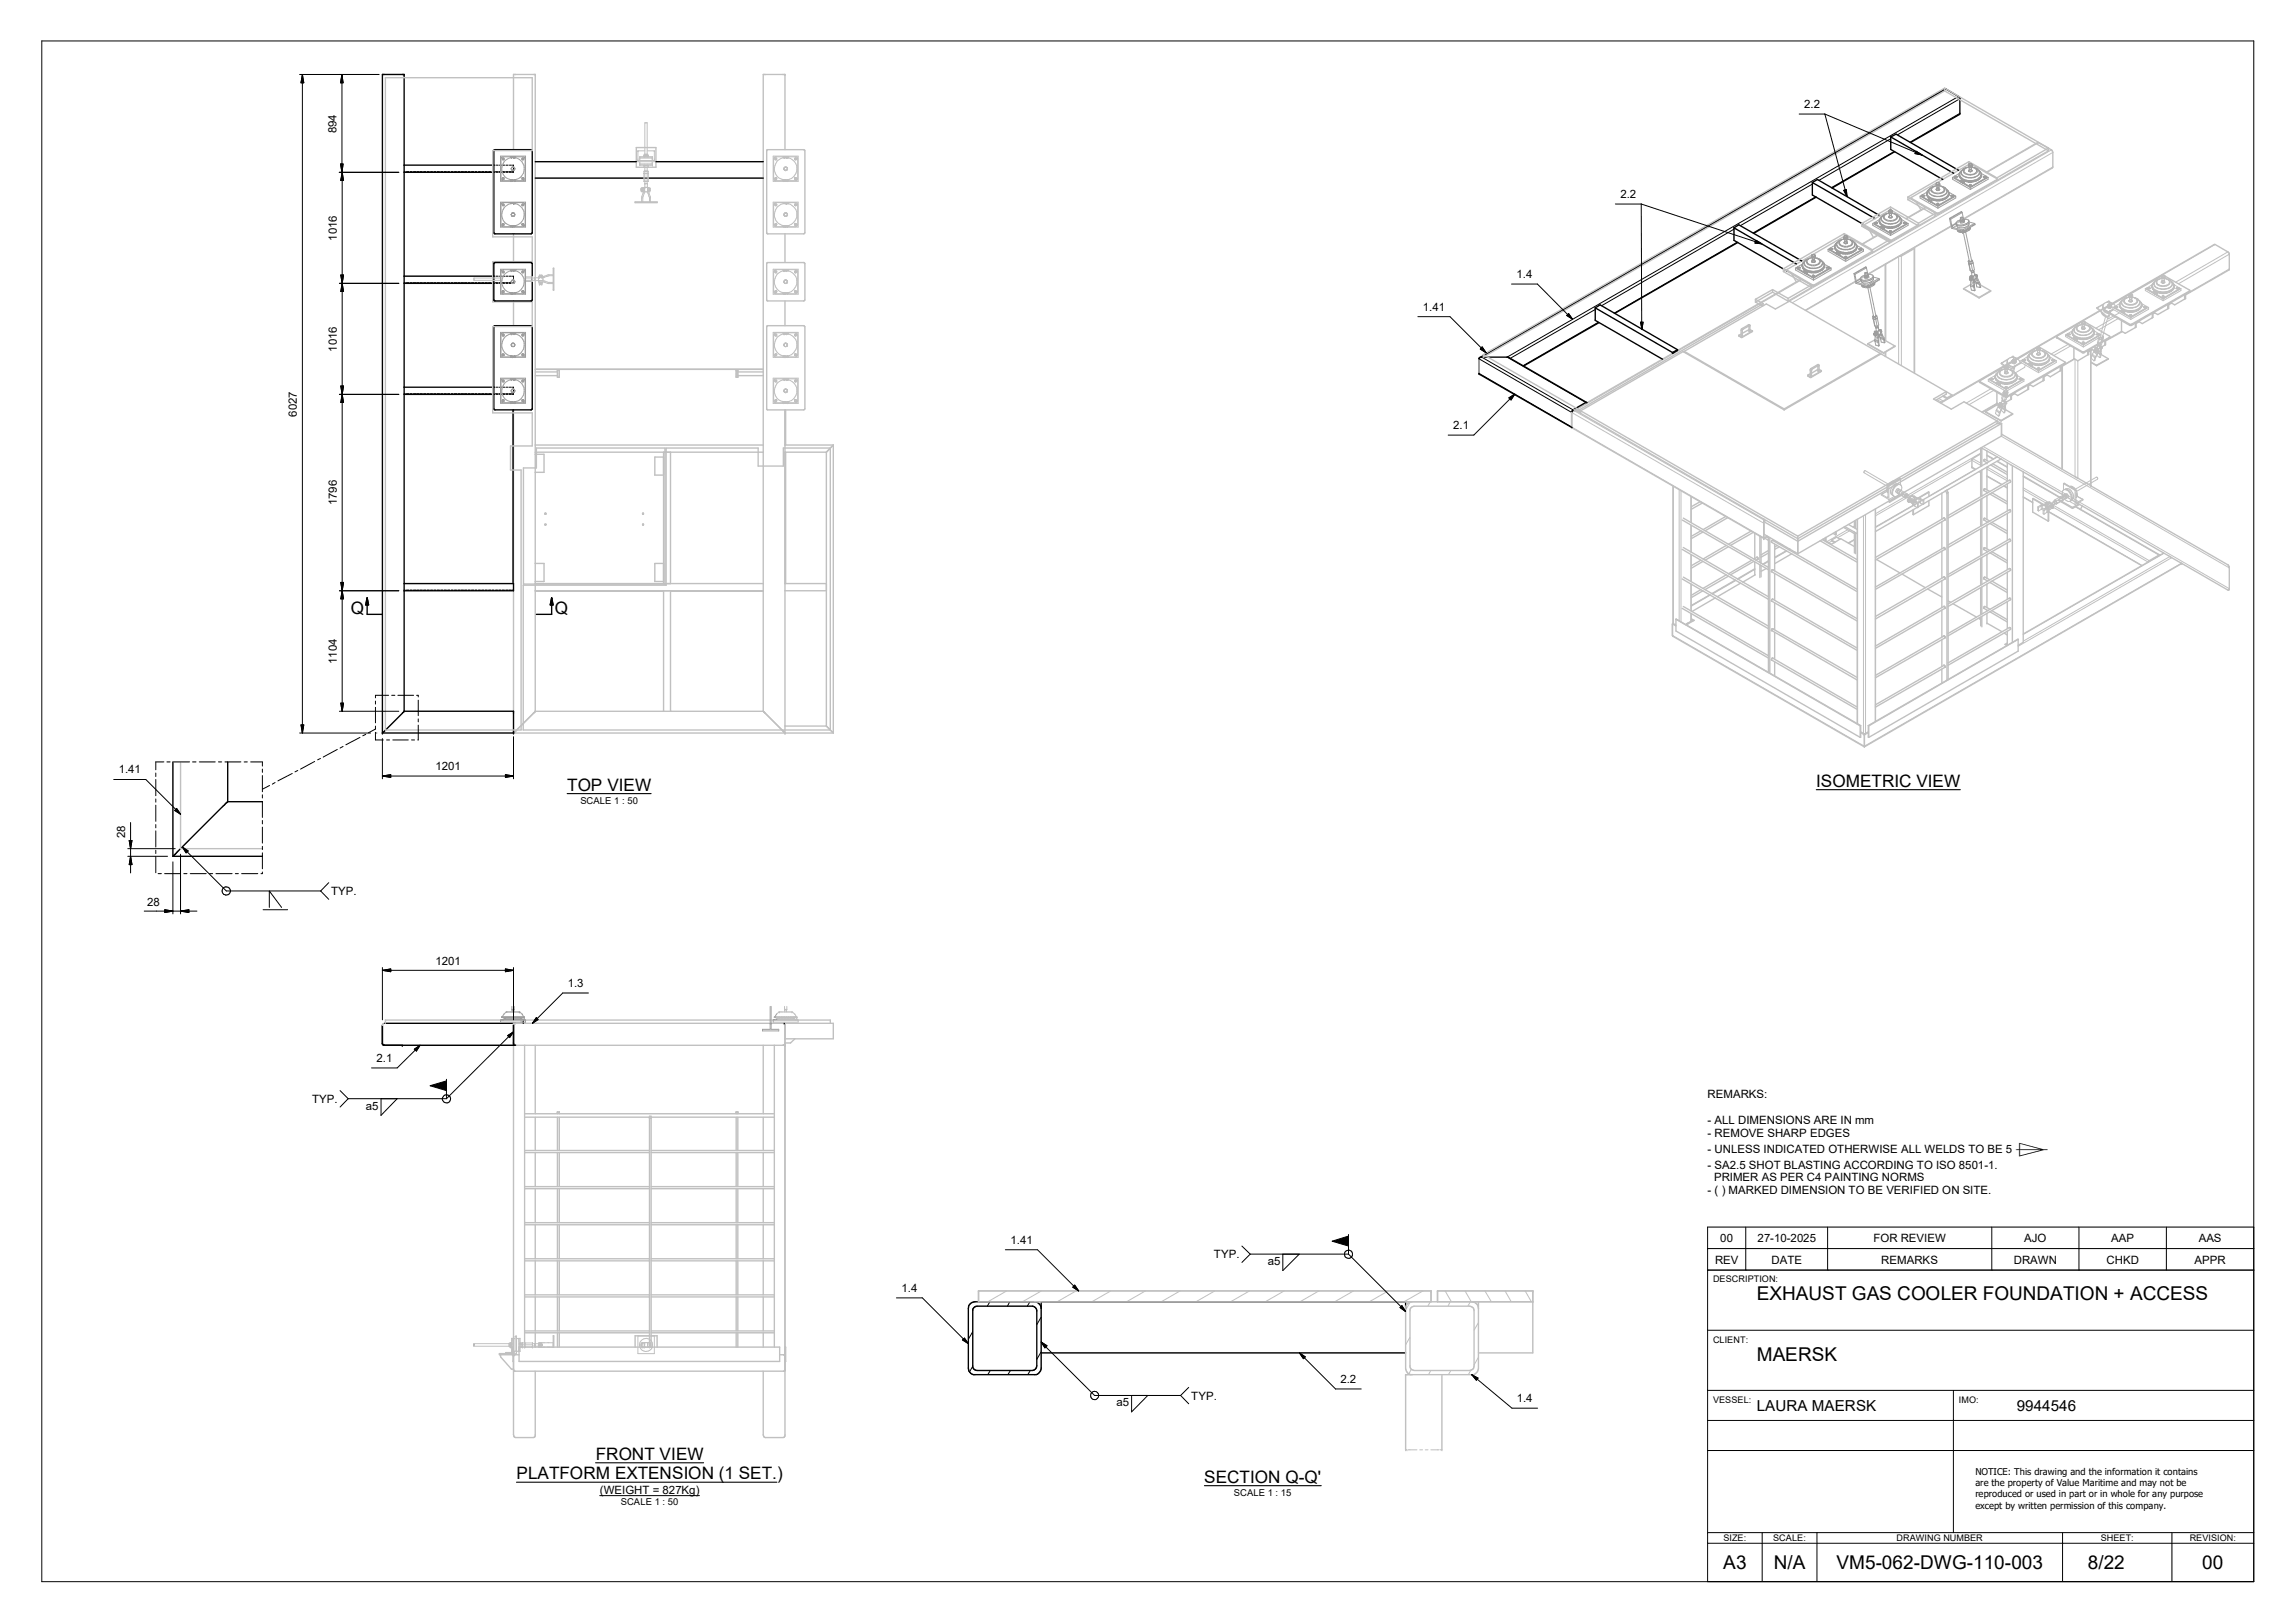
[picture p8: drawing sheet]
<svg xmlns="http://www.w3.org/2000/svg" width="420mm" height="297mm" viewBox="0 0 420 297" stroke-linecap="round" stroke-linejoin="round" font-family="sans-serif">
<defs><g id="words">
<g font-size="3.5">
<text x="321.6" y="238">EXHAUST GAS COOLER FOUNDATION + ACCESS</text>
<text x="321.6" y="249">MAERSK</text>
<text x="315.5" y="287.2">A3</text>
<text x="324.7" y="287.2">N/A</text>
<text x="336.2" y="287.2">VM5-062-DWG-110-003</text>
<text x="382.3" y="287.2">8/22</text>
<text x="403.2" y="287.2">00</text>
</g>
<g font-size="3.1">
<text x="64.3" y="112.3">Q</text>
<text x="101.6" y="112.4">Q</text>
<text x="103.8" y="144.8">TOP VIEW</text>
<text x="332.5" y="144.1">ISOMETRIC VIEW</text>
<text x="109.1" y="267.2">FRONT VIEW</text>
<text x="94.6" y="270.8">PLATFORM EXTENSION (1 SET.)</text>
<text x="220.5" y="271.4">SECTION Q-Q'</text>
</g>
<g font-size="2.8">
<text x="321.6" y="258.3">LAURA MAERSK</text>
<text x="369.3" y="258.2">9944546</text>
</g>
<g font-size="2.1">
<text x="330.3" y="19.8">2.2</text>
<text x="61.6" y="24.3" transform="rotate(-90 61.6 24.3)">894</text>
<text x="296.7" y="36.2">2.2</text>
<text x="61.7" y="44" transform="rotate(-90 61.7 44)">1016</text>
<text x="277.6" y="50.9">1.4</text>
<text x="260.5" y="56.9">1.41</text>
<text x="61.7" y="64.3" transform="rotate(-90 61.7 64.3)">1016</text>
<text x="54.3" y="76.3" transform="rotate(-90 54.3 76.3)">6027</text>
<text x="266.1" y="78.5">2.1</text>
<text x="61.7" y="92.5" transform="rotate(-90 61.7 92.5)">1796</text>
<text x="61.7" y="121.5" transform="rotate(-90 61.7 121.5)">1104</text>
<text x="21.7" y="141.6">1.41</text>
<text x="79.7" y="141">1201</text>
<text x="22.9" y="153.4" transform="rotate(-90 22.9 153.4)">28</text>
<text x="26.9" y="165.7">28</text>
<text x="60.7" y="163.8">TYP.</text>
<text x="79.7" y="176.6">1201</text>
<text x="104" y="180.6">1.3</text>
<text x="68.9" y="194.4">2.1</text>
<text x="57.1" y="201.9">TYP.</text>
<text x="67" y="203.1">a5</text>
<text x="312.6" y="201">REMARKS:</text>
<text x="312.6" y="205.7">- ALL DIMENSIONS ARE IN mm</text>
<text x="312.6" y="208.1">- REMOVE SHARP EDGES</text>
<text x="312.6" y="211.1">- UNLESS INDICATED OTHERWISE ALL WELDS TO BE 5</text>
<text x="312.6" y="213.9">- SA2.5 SHOT BLASTING ACCORDING TO ISO 8501-1.</text>
<text x="312.6" y="218.6">- ( ) MARKED DIMENSION TO BE VERIFIED ON SITE.</text>
<text x="313.8" y="216.2">PRIMER AS PER C4 PAINTING NORMS</text>
<text x="185" y="227.6">1.41</text>
<text x="314.9" y="227.3">00</text>
<text x="321.8" y="227.3">27-10-2025</text>
<text x="343" y="227.3">FOR REVIEW</text>
<text x="370.6" y="227.3">AJO</text>
<text x="386.5" y="227.3">AAP</text>
<text x="402.5" y="227.3">AAS</text>
<text x="222.2" y="230.3">TYP.</text>
<text x="232.1" y="231.5">a5</text>
<text x="314" y="231.3">REV</text>
<text x="324.3" y="231.3">DATE</text>
<text x="344.4" y="231.3">REMARKS</text>
<text x="368.7" y="231.3">DRAWN</text>
<text x="385.6" y="231.3">CHKD</text>
<text x="401.8" y="231.3">APPR</text>
<text x="165" y="236.4">1.4</text>
<text x="204.4" y="257.3">a5</text>
<text x="218.1" y="256.2">TYP.</text>
<text x="245.4" y="253.1">2.2</text>
<text x="277.7" y="256.6">1.4</text>
<text x="109.8" y="273.4">(WEIGHT = 827Kg)</text>
</g>
<g font-size="1.7">
<text x="106.2" y="147.1">SCALE 1 : 50</text>
<text x="313.6" y="234.7">DESCRIPTION:</text>
<text x="313.6" y="245.7">CLIENT:</text>
<text x="313.6" y="256.7">VESSEL:</text>
<text x="358.6" y="256.7">IMO:</text>
<text x="361.6" y="269.9">NOTICE: This drawing and the information it contains</text>
<text x="113.7" y="275.5">SCALE 1 : 50</text>
<text x="225.9" y="273.8">SCALE 1 : 15</text>
<text x="361.6" y="271.9">are the property of Value Maritime and may not be</text>
<text x="361.6" y="274">reproduced or used in part or in whole for any purpose</text>
<text x="361.6" y="276.1">except by written permission of this company.</text>
<text x="315.5" y="282.1">SIZE:</text>
<text x="324.6" y="282.1">SCALE:</text>
<text x="347.2" y="282.1">DRAWING NUMBER</text>
<text x="384.6" y="282.1">SHEET:</text>
<text x="400.9" y="282.1">REVISION:</text>
</g>
<text font-size="1.6" x="369" y="211.1">⌲</text>
</g></defs>
<g fill="none" stroke="#c0c0c0" stroke-width=".18">
<path d="M116.8 29.4h.1M116.8 27.6h.1M116.8 27.6v2h3v-2M116.8 29.4h3M116.8 27.6h1.3M117.2 29.6v.4M117.2 28.9v.5M117.4 34.5h.1M117.4 34.8h.1M117.4 34.5v.3M117.4 34.4h.1M117.4 34.9h.1"/>
<path d="M117.4 34.4v.5M117.4 34.4h.4M117.4 34.7h.3M117.4 34.9h.3M117.7 34.4h.1M117.7 34.9h.1M117.7 34.4l.1 .6M117.8 34.3h.2v.8l-.3 1v.9h-.2v-1.1l.3-.6zM117.9 31.4v1.8h.8v-1.8M117.9 30.3v.3h.8v-.3M117.9 28.5h.2M117.9 28.5v.2"/>
<path d="M117.9 30.3h.8M117.9 31.4h.8M117.9 31.7h.8M117.9 28.4h.1M117.9 28.4v-.2h.7v.2M117.9 28.4h.7M117.9 28.4v.1M117.9 30.2v.1M117.9 31.7l.8 .1-.1-.1M118 34.5h.1M118 34.9h.1M118 34.3h.1"/>
<path d="M118 35.1h.6M118.1 34.3h.1M118.1 33.6h.1M118.1 28.2v-5.7h.4v5.7M118.1 28.5h.4M118.1 28.5v.2M118.1 30.3v4M118.1 34.3h.4M118.1 33.6h.4M118.1 34.3h-.1M118.5 28.5h.2M118.5 28.5v.2"/>
<path d="M118.5 30.3v3.3M118.5 27.6h1.3M118.5 33.6h.1M118.5 34.3h.1M118.5 33.6l.1 1.5 .3 1v.9h.2v-.9l-.3-.7v-1.1h-.2M118.6 34.3h.1M118.6 34.5h.1M118.6 34.9h.1M118.6 30.2l.1 .1M118.6 28.4h.1M118.6 28.4l.1 .1M118.7 28.5v.2"/>
<path d="M118.8 34.4h.2v.5M118.8 34.7h.1M118.8 34.9h.2M118.9 34.7v.2M118.9 34.4v.3M119 34.9h.1M119.4 29.6v.4M119.4 28.9v.5M119.5 30h.1M119.5 30.2h.1M119.5 28.9h.1M119.5 28.7h.1"/>
<path d="M119.5 28.7v.2M119.5 30v.2M119.5 28.7h-2.4v.2h2.4M119.5 30h-2.4v.2h2.4M119.8 29.4h.1M119.8 27.6h.1M141.6 28.6h4.5v4.6h-4.5zM141.6 37h4.5v4.6h-4.5zM141.7 37.3l.2-.2 4 .1 .1 .3v3.8l-.4 .2-3.8-.1-.2-.3zM141.8 28.7h3.9l.3 .1v3.9l-.1 .3-4 .1-.2-.2-.1-3.8zM141.9 29.1l.1-.1 .2 .1M141.9 29h.3l-.1 .3h-.2z"/>
<path d="M141.9 32.8h.1M141.9 29.2h.2M141.9 32.8h.2M141.9 37.6h.2M142 32.5l-.1 .3M142 37.3l-.1 .2M142 32.5h.1M142 37.3h.1M142 37.3l-.2 .2 .1 .1M142 32.5l-.2 .1 .1 .2M142.1 32.5l.1 .1v.2M142.1 37.3l.1 .2-.1 .1"/>
<path d="M142.1 32.6l.1 .2M142.1 37.4l.1 .1M142.2 32.8l-.1 .1-.2-.1M143.4 28.7l.1 .2M143.4 28.7h.1M143.4 32.9v.2M143.4 37.1l.1 .2M143.4 37.1h.1M143.4 32.9l.1 .1v-.1M143.4 32.9l.1 .2M143.4 37.1l.1 .1M143.5 33.1h.1"/>
<path d="M143.5 28.8v.1M143.5 37.2v.1M143.5 39.3l.2 .2M143.5 39.3v.1M143.5 32.9h.7M143.5 32.9v.2M143.5 28.7h.1M143.5 37.1h.1M143.5 39.4l.3 .2 .2-.1M143.5 39.2v.1M143.5 28.7l-.1 .2M143.5 28.7h.2"/>
<path d="M143.5 28.8h.6M143.5 28.7l.1 .1M143.5 37.1v.1M143.5 37.1l-.1 .2M143.5 37.1l.1 .1M143.6 28.8h.1M143.6 32.9h.1M143.6 37.2v.1M143.6 30.6l-.1 .3M143.7 28.7h.1M143.7 32.9h.1M143.7 37.1h.1"/>
<path d="M143.7 32.9v.1M143.7 30.6l-.2 .3 .2 .3M143.7 31.2l-.2-.2 .2 .2M143.7 39h.3l.1 .3M143.7 30.6h.3M143.7 39h.3M143.7 39l-.1 .1M143.7 39l-.2 .3M143.7 39.6h.3M143.7 28.7l-.1 .1M143.7 37.1l-.2 .2M143.7 28.8a2.07 2.07 0 0 0-1.9 2 2.07 2.07 0 0 0 1.7 2.1"/>
<path d="M143.7 33h.1M143.7 30.6l-.2 .3M143.7 39l-.2 .2 .2 .4M143.7 28.7l.1 .1zM143.7 32.9v.2M143.7 37.2h.1M143.8 32.9l-.1 .1M143.8 32.9v.2M143.8 33l-.2 .1M143.9 28.8l.1-.1-.1 .1M143.9 33h.1M143.9 37.1v.1"/>
<path d="M144 28.8h.1M144 28.7h.1M144 37.2h.1M144 37.1h.1M144 28.8h-.1M144 28.8a2.07 2.07 0 0 1 1.9 2 2.07 2.07 0 0 1-1.7 2.1M144 37.2a2.07 2.07 0 0 1 1.9 2 2.07 2.07 0 0 1-1.7 2.1l.1 .1M144 32.9h.1M144 30.6l.2 .2-.1 .3-.4 .1M144 30.6l.1 .1M144 39l.2 .3-.2 .3h-.3M144 33.1h.1"/>
<path d="M144 32.9v.2M144.1 28.7h.1M144.1 32.9h.1M144.1 28.8h.1M144.1 37.1h.1M144.1 30.7l.1 .2-.2 .2-.1 .1h-.2M144.1 30.7v.1M144.1 39.1l.1 .3-.2 .1M144.1 28.8h-.1M144.1 28.7v.1M144.1 37.1v.2M144.1 32.9l.1 .2"/>
<path d="M144.1 37.2a2.08 2.08 0 0 0-2.3 1.8 2.08 2.08 0 0 0 1.7 2.3M144.1 30.9h.1M144.1 31h.1M144.1 39.4h.1M144.2 28.7h.1M144.2 33.1h.1M144.2 37.1h.1M144.2 28.7v.2v-.2M144.2 37.1v.2v-.2M144.2 28.7l.1 .2v-.2M144.2 37.1l.1 .2v-.2M144.2 28.7l.1 .2"/>
<path d="M144.2 32.9l.1 .2M144.2 32.9v.2M144.2 32.9h.1M144.2 37.1l.1 .2M144.3 32.9h-.1M144.3 28.7h.1M144.3 37.1h.1M145.5 29h.2v.2l-.1 .1zM145.5 32.6v.2M145.5 37.4v.1l.2 .1M145.5 32.8h.1M145.5 32.8l.1 .1 .1-.1"/>
<path d="M145.5 29h.3v.2l-.3 .1zM145.5 37.4v.2h.2M145.7 32.5v.3M145.7 37.3v.3M145.7 32.5l-.2 .1M145.7 37.3l-.2 .1M145.7 37.3l.1 .2-.1 .1M145.7 32.5l.1 .1-.1 .2M145.7 32.8l-.1 .1M350 36.3v.1M352.6 38l-3.6 2M354.6 39v.2"/>
<path d="M354.9 39v.2M365.5 32.9v.1M373.2 26.1l-9.5 5.5M375.6 27.4l-48 27.7M375.8 27.9l-47.7 27.5M375.8 30.6l-45.3 26.2M91.6 50.9h-4.8v.4h4.8M96.2 50.7h1.3v.8h-1.3M96.2 50.9h1.7M96.2 51.3h1.7M97.9 50.9v.4M97.9 51.3v.1"/>
<path d="M97.9 50.8v.6M97.9 50.8v.1M97.9 50.8h.7M98.6 50.8v.6M98.6 50.8h.1M98.6 51.4h.1M98.6 50.6h1a2.81 2.81 0 0 1 1.7-.3v.2h-.8l-.9 .3h-1zM98.6 51.4h.9l.9 .3h.9v.2a2.81 2.81 0 0 1-1.7-.3h-1zM98.7 51.7h.1M98.7 51.6v.1M98.8 51.7h.1M98.8 52h.1"/>
<path d="M98.8 50.4h.1M98.8 50.8h.1M98.8 50.4v.2M98.8 51.4h.1M98.8 51.7v.3M98.8 50.4h.4M98.8 51.9v.1M98.8 52h.4M98.8 50.4h.2M99 51.9l-.2 .1M99 50.4v.2M99 51.7v.2"/>
<path d="M99 51.9h.2M99 50.4h.2M99.1 52h.1M99.2 51.7h.1M99.2 52h.1M99.2 50.4h.1M99.2 50.8h.1M99.2 50.4v.2M99.2 51.4h.1M99.2 51.7v.3M99.3 51.6l-.6 .1M99.3 50.8v.6h-1.4"/>
<path d="M141.6 49.3h4.5v4.5h-4.5zM141.7 49.5l.4-.1h3.8l.1 .4v3.8l-.3 .2-3.9-.1-.2-.3zM141.9 49.8l.2-.2 .1 .1-.1 .2M141.9 53.3v.2M141.9 41h.3l-.1 .2h-.2zM141.9 53.5h.2M141.9 41h.2l.1 .1-.3 .1zM141.9 49.9h.2M142 53.2l.2 .1M142 53.2l-.2 .1 .1 .2M142 53.2l-.1 .1M142.1 53.2l.1 .1-.1 .2"/>
<path d="M142.2 49.7v.1M142.2 53.3l-.1 .2M142.2 49.7h-.3v.2M143.4 53.7h.1M143.4 41.3v.1M143.4 53.7v-.1l.1 .1M143.4 49.4l.1 .1M143.4 49.4h.1M143.4 49.5h.1M143.5 41.4h.1M143.5 49.5h.1M143.5 53.7h.1"/>
<path d="M143.5 53.6v.1l.1-.1M143.5 41.3v.1M143.5 41.3h.8M143.5 51.6l.1 .1M143.5 51.6l.2 .3M143.5 49.4h.1M143.5 53.6v.1M143.5 53.6h.7M143.5 51.4v.2M143.5 49.4l-.1 .2M143.5 49.4l.1 .1M143.6 49.5h.1"/>
<path d="M143.6 53.6h.2M143.6 41.3v.1M143.6 41.4h.2M143.6 51.7l.1 .2M143.6 51.8l.1 .1M143.7 41.4h.1M143.7 49.4h.1M143.7 53.6h.1M143.7 41.3l-.1 .1M143.7 51.3h.3l.1 .4M143.7 51.3l-.1 .4M143.7 51.3l-.2 .3"/>
<path d="M143.7 51.3h.3M143.7 49.4h-.1M143.7 49.4l-.2 .1M143.7 53.7h.1M143.7 41.3v.1M143.8 41.4h.1M143.8 49.4h.1M143.8 53.6h.1M143.8 53.7h.1M143.8 41.3v.1M143.8 53.6v.1M143.9 41.4h.1"/>
<path d="M143.9 53.6h.1M143.9 49.4h.1M143.9 49.4l.1 .1M143.9 49.4v.1M144 49.5h.1M144 49.4h.1M144 49.5h-.1M144 49.5a2.05 2.05 0 0 1 1.9 2 2.05 2.05 0 0 1-1.7 2.1M144 49.5a2.05 2.05 0 0 0-2.2 1.8 2.05 2.05 0 0 0 1.7 2.3M144 41.3v.1M144 53.6h.1M144 51.3l.2 .4-.2 .2h-.3"/>
<path d="M144 41.4h.1M144 51.8l-.3 .1M144 51.4l-.2-.1-.3 .2M144.1 41.3h.1M144.1 49.4h.1M144.1 53.6l-.1 .1M144.1 53.6l.1 .1M144.1 41.3l.1 .1M144.1 49.4v.1M144.1 53.6h.1M144.1 51.4l.1 .2-.2 .3M144.1 49.4l-.1 .1"/>
<path d="M144.2 41.4h.1M144.2 49.4h.1M144.2 53.7h.1M144.2 53.6l.1 .1-.1-.1M144.2 49.4v.1M144.2 49.5h.1M144.2 41.3h.1M144.2 53.6h.1M144.2 49.4l.1 .1M144.2 53.6v.1M144.3 53.6h-.1M144.3 49.4h.1"/>
<path d="M144.3 49.4v.2M144.3 41.3l-.1 .1M145.5 53.3v.1l.2 .1M145.5 41l.1 .2 .2-.1M145.5 49.7l.2-.1v.3M145.5 49.7v.1l.2 .1M145.5 41l.1 .3 .2-.2-.1-.1M145.5 41h.3M145.5 49.7l.2-.1 .1 .1-.1 .2M145.5 49.7v.2h.2M145.5 53.3v.2h.2M145.7 53.2v.3"/>
<path d="M145.7 40.9l-.2 .1M145.7 53.2l.1 .1-.1 .2M145.7 53.2l-.2 .1M320.1 59.5l.1 .2 .2-.1M327.2 49.4v.3M329.8 51.2l-41.6 24 34.7 20 .1-.1M331.8 52.2v.1M332.1 52.2v.1M341.3 41.3v.2M342.7 46v.2M343.9 43l-3 1.8M345.3 48.3v14.1"/>
<path d="M346 44v.2M346.2 44v.2M347.6 47v19.6M348.1 46.9v20M350.4 45.5v22.7M350.9 41.3v.2M379.8 60a.94 .94 0 0 0-.3 1 .94 .94 0 0 0 .8 .7 2.82 2.82 0 0 0 2.7-.3 .86 .86 0 0 0-.1-1.4M379.8 60a.82 .82 0 0 0 .7 1.3 2.21 2.21 0 0 0 2.5-.6l.1-.3-.2-.4M380.5 59.6h-.2M380.7 59.5a.66 .66 0 0 0-.6 .7 .66 .66 0 0 0 .8 .6 1.28 1.28 0 0 0 1.8-.8l-.6-.5M380.7 59.5l-.9 .5M381.1 59.2h.1"/>
<path d="M381.1 58.9l.1 .5M381.1 59v.1M381.1 59.1h.1M381.1 59.1h.6M381.2 58.9h-.1M381.2 59.4h.4M381.2 59.4l-.5 .1M381.2 59.4a.72 .72 0 0 0-.7 .2 .72 .72 0 0 0-.2 .8 1.35 1.35 0 0 0 2.3-.3l-.3-.5-.7-.2M381.2 59.4l.1 .8 .3-.1v-.7M381.2 59.9l-.1 .2 .2 .1h.4l-.1-.3M381.2 59.7l.1 .1M381.2 59.8h.1"/>
<path d="M381.2 59.1l.1 .1M381.3 59.4l-.2-.2 .5 .2M381.3 59.8h.2M381.3 59.2v.2M381.3 58.8h-.1M381.3 58.8l-.2 .1M381.3 58.8l.4 .2M381.5 58.8l.2 .1M381.5 58.8h.1M381.6 59.8h-.1M381.6 59.7l-.1 .1M381.6 59.4l.5 .1"/>
<path d="M381.7 59.1l-.4 .1M381.7 59.3l-.4 .1M381.7 59.1v.2M381.7 59v.3M381.7 58.9v.4M381.7 59.3l-.1 .1M382.1 59.5a.98 .98 0 0 1 .9 1.2 2.29 2.29 0 0 1-3.2 0v-.6l.5-.4M382.5 59.6l.4 .4M383.9 56.3h.1M383.9 56.3v.1l2.1 1.9M384 56.3l1.7 1.6M384.7 57.2l.4 .5 .4 .3"/>
<path d="M384.9 57.3l.5 .5M385 56.3v.3l.3 .5 .8 .3M385 55.9a1.11 1.11 0 0 0 1.2 1.3M385 55.9l.3 .7M385.1 55.7l-1.1 .6M385.2 55.6a1.39 1.39 0 0 1 2.1 .4M385.2 55.6l-.2 .3M385.2 55.5l-1.3 .8M385.3 56.7v.2M385.3 56.6l.9 .5M385.5 58h.2M385.5 58l-.9 3.3"/>
<path d="M385.9 55.9l.1 .3M385.9 55.9v.3M385.9 56.2v.1M385.9 58.2l-1 3.6M385.9 55.9v.4M385.9 55.9v-.1v.1M385.9 56.2l.2 .1M385.9 56.3l.4 .2M385.9 55.8l.3 .2M385.9 55.8v.1M386 56.2h.5M386 55.9l.3 .2 .3-.2"/>
<path d="M386 56.2l.1 .1M386 57.7l-.3 .2M386.1 55.6l-.2 .2M386.1 55.7l-.1 .2M386.1 56.3h.3M386.1 56.3h.2M386.1 55.1l-.3 .2M386.1 55.1l.3 .3M386.1 55.1l-.6 .3M386.2 55.5l-.2 .4M386.2 55.4h.2l.1 .3-.3-.1zM386.2 56.9h.2"/>
<path d="M386.2 56.9l-.3 1.1-.2-.1M386.3 56.3v.2M386.4 56.9v.1M386.4 57l-.4 1.3M386.4 56h-.1M386.5 56.2l-.2 .1M386.5 55.8l.1 .1M386.5 55.8l-.1 .2M386.5 55.6l-.1 .4M386.6 56h.1M386.6 55.9l-.2 .3M386.6 56l-.1 .2"/>
<path d="M386.6 56v.1M386.6 56.1l-.1 .1M386.6 56.1l-.3 .4M386.8 56.3v.3l3.3 1.9M386.8 56.3l3.3 1.9M386.8 56.6l-.6 .3M386.9 56.6l-.5 .3M387 56.7l-.6 .3M387.1 56.2l.2 .1M387.2 56.1l-.1 .2 .2 .1M387.3 58l-3.6 2.1M387.3 56.3l2.5 1.5"/>
<path d="M387.3 56.3v.1M387.3 56.4l2.5 1.5M387.4 56.2h.3l-.1 .1zM387.5 56.2l-.1 .1h.3M387.6 56.2l.1 .1M387.8 58.3l-3.6 2.1M388 57.3l-2 1M388 55.9h.1M388 55.8l.1 .3M388 55.8l.1 .5 .6 .5M388 55.9l.1 .1M388.1 55.5l-1.3 .8"/>
<path d="M388.1 55.6l-.1 .2M388.1 56.1l.3 .4M388.1 55.4v.1M388.2 56.9h.1M388.3 56.9h.1M388.3 56.8h.1M388.3 56.8v.1M388.3 56.8l-.1 .1M388.3 56.8l.1 .1M388.4 56.9h.1M388.4 56.9v.1M388.4 57h.1"/>
<path d="M388.4 57l.3 .1M388.4 56.9h-.1M388.4 57l.1 .1M388.4 56.5a3.2 3.2 0 0 0 2.8 .3M388.5 57h.1M388.5 56.9v.1M388.5 55l-.4 .4M388.5 56.9h.1M388.5 57.1h.2M388.5 56.9v.2M388.5 55a.91 .91 0 0 0-.3 1 .91 .91 0 0 0 .7 .6 2.27 2.27 0 0 0 3.1-.8v-.3l-.4-.5M388.6 57h.1"/>
<path d="M388.6 54.9a.92 .92 0 0 0 .1 1 .92 .92 0 0 0 .9 .4 1.81 1.81 0 0 0 2.1-.8v-.4M388.6 56.9l.1 .1h-.3M388.6 56.9l-.1 .1M388.6 56.9v.2M388.7 57.1h.1M388.7 57.1h.2M388.7 56.8a2.45 2.45 0 0 0 2.7 0M388.7 56.8l.2 .1M388.7 56.8l1.1 .3 .8-.1M388.8 57.2h.1M388.8 57.1h.1M388.8 57.1v.1"/>
<path d="M388.8 57.2h.2M388.9 57.3h.1M388.9 57.2h.1M388.9 57.1h.1M388.9 57.2v.1M388.9 57.1v.1M388.9 56.9l1 .2M389 54.7l-.3 .2M389.2 54.5l-.7 .5M389.2 54.5l-.3 .2M389.4 54.5h-.2M389.8 54.2l.2 .2"/>
<path d="M389.8 54v.1M389.8 54.2v.2M389.8 53.9h.1M389.8 53.9v.3M389.8 53.9v.2M389.8 57.8v.1M389.8 57.8h.5M389.8 57.9h.5M389.8 54.1h.5M389.8 54.1l.2 .1M389.8 54.4h-.2a.88 .88 0 0 0-.8 .8 1.54 1.54 0 0 0 2.6 0l-.3-.5-.5-.3M389.9 54.7v.4"/>
<path d="M389.9 57.6l.4 .1-.3 .1zM389.9 59.4v.2M389.9 57.7h.3M389.9 54.9l-.1 .1 .1 .2 .5-.1-.1-.2M389.9 55l.1 .2 .3-.1M390 54.2v.2M390 53.8h-.2M390.1 58.2v.3M390.1 53.8h-.3M390.1 53.8h.1M390.1 54.1l-.1 .1M390.2 59.4v.2"/>
<path d="M390.2 53.8l.1 .1M390.3 55v.1M390.3 54.4h.1M390.3 54.3l-.3 .1M390.3 54.1v.6l-.1 .1h-.3M390.3 54.4h.3M390.3 53.9l.1 .1M390.3 53.9h.1M390.3 54v.1M390.3 57.8v.1M390.4 53.9l-.2 .2M390.4 54.1l-.1 .2"/>
<path d="M390.4 53.9v.4l-.6 .1M390.4 54.2l-.1 .1M390.6 57l-.4 .1M390.8 54.5a.58 .58 0 0 1 .4 .7 .58 .58 0 0 1-.6 .5 1.21 1.21 0 0 1-1.7-.7v-.1a1 1 0 0 1 1-.5l.1 .4 .3-.1v.4M390.8 54.5h.2M391 54.5l.6 .5M391 54.5a.99 .99 0 0 1 .7 1 2.04 2.04 0 0 1-3.3 0l.1-.5M391.5 56.8l-.9 .2M391.5 58.8l-.4 .3M391.6 55l.4 .4M391.8 55.2l.2 .2M392 55.4l.1 .2"/>
<path d="M392.1 55.5l.8 .5M392.1 55.6v.2M392.1 55.9h.1M392.1 55.9a1.38 1.38 0 0 1-.9 .9M392.1 55.8a1.74 1.74 0 0 1-2.2 1.2l-.7-.1-.8-.4M392.1 55.8l-.1 .5-.5 .5M392.5 56.2h.3l-.1 .1zM392.6 56.2l-.1 .1h.3M392.7 56.2l.1 .1M392.8 52.8v.4l3.2 1.8M392.8 52.8l3.2 1.9M392.9 56l.4 .3"/>
<path d="M392.9 56.3l-2.6 1.5M392.9 56l.1 .2-.1 .2M392.9 56.3v.1M392.9 56.4l-2.6 1.5M393 56.2l-.1 .1M393.1 52.9h.1M393.1 52.7l.1 .3M393.2 52.9l2.5 1.5M393.2 52.9v.1M393.2 53l2.5 1.5M393.3 52.7l.3 .1M393.3 52.7v.1l.1-.1"/>
<path d="M393.3 56.3v.3l-3.2 1.9M393.3 56.3l-3.2 1.9M393.3 52.7h.3M393.3 52.7v.1h.3M393.5 52.7l.1 .1M393.6 52.7h.1M393.6 52.7v.1M393.9 52.5h.1M393.9 52.5a1.16 1.16 0 0 0 .7 .8M393.9 52.4v.1M394 52.1l-1.2 .7M394 52.5a1.12 1.12 0 0 0 .9 .8"/>
<path d="M394 52.1a1.01 1.01 0 0 0 .6 1.1M394.2 53.5h.1M394.2 53.5h.2M394.3 53.4h.1M394.3 53.4l-.1 .1M394.3 53.5v.1M394.4 53.5h.1M394.4 57.2l-.2 .1M394.4 53.5l-.1 .1M394.4 53.5h-.1M394.4 53.5l.1 .1M394.4 53.6h.1"/>
<path d="M394.4 51.6l-.4 .5M394.4 53.5h-.2M394.5 53.5h.1M394.5 53.6h.1M394.5 53.6l.1 .1-.1-.1M394.5 53.5v.1M394.5 51.6l-.3 .4a.85 .85 0 0 0 .2 1 2.68 2.68 0 0 0 3.5-.4v-.6l-.3-.4M394.5 51.6l-.5 .6M394.5 53.5v.1zM394.5 51.5l-.2 .4M394.6 53.7h.1M394.6 53.3a2.52 2.52 0 0 0 2.8 0"/>
<path d="M394.6 53.7l.2 .1M394.6 53.3l1.2 .3M394.7 53.3l.2 .2M394.7 53.7h.1M394.7 53.6h.1M394.7 53.7v.1h.2M394.7 53.6v.1M394.8 53.8h.1M394.8 53.7h.1M394.8 53.7v.1M394.9 53.3a3.2 3.2 0 0 0 2.3 0M394.9 53.3a3.1 3.1 0 0 0 2.3 0"/>
<path d="M394.9 53.8h.1M395.1 51.1l-.6 .5M395.1 51.1l-.5 .3M395.2 53.5l1.3 .1M395.3 51.1h-.2M395.7 50.8l.2 .1M395.7 50.6l.1 .1M395.7 50.5l.1 .4M395.7 50.5l.1 .2M395.7 54.4v.1M395.7 54.4h.6M395.7 54.5h.6"/>
<path d="M395.8 50.4l-.1 .1M395.8 50.9h.5M395.8 50.8v.1M395.8 50.9l-.5 .2M395.8 50.7l.1 .1M395.8 50.7h.2M395.8 51.5l-.1 .2 .2 .1 .4-.1-.1-.2M395.8 51.4h.4M395.8 51.3l.3 .1M395.8 51.3v-.3a.81 .81 0 0 0-.9 .8 1.46 1.46 0 0 0 2.3 0 .82 .82 0 0 0-1-.8v.7h-.4M395.8 54.2h.4l-.2 .2zM395.8 51.3v.4"/>
<path d="M395.8 51.6v.1M395.9 50.8v.1M395.9 54.2l-.1 .1M396 54.7v.3M396 50.3l.3 .2M396 50.3l-.2 .1M396 50.7l-.1 .1M396.1 50.3l-.3 .1M396.1 50.3l.1 .1M396.1 54.2l.1 .1h-.3M396.2 51.3l-.1 .1M396.2 50.7h.1"/>
<path d="M396.2 50.9h-.3M396.3 50.9h.1M396.3 50.6l-.3 .1M396.3 50.5v.1M396.3 50.5h.1M396.3 50.6v.3M396.3 50.9l.6 .2a.59 .59 0 0 1 .4 .7 .59 .59 0 0 1-.5 .5 1.32 1.32 0 0 1-2.1-.7l.2-.3 .4-.2M396.3 54.4v.1M396.4 50.7l-.1 .2h-.4M396.4 50.5l-.1 .1M396.4 50.5l-.1 .4M396.4 50.8h-.1"/>
<path d="M396.5 53.6h-.3M396.7 51.1h.2M396.9 51.1l.3 .1M396.9 51.1l.7 .5M397.1 51.2l.4 .2M397.2 53.5l-.7 .1M397.4 53.3l-.9 .3M397.5 55.4l-.5 .3M397.5 51.5l.2 .2a.94 .94 0 0 1-1.1 1.2 1.87 1.87 0 0 1-2.3-.8l.1-.4M397.6 51.6l.4 .5M397.6 51.7v.5a2.23 2.23 0 0 1-3.1 0l-.1-.1M397.8 51.7l.2 .5v.5"/>
<path d="M398 52.7l-.6 .5M398 52.7l-.3 .4-.5 .2M398 52.1l1.3 .7M398 52.1v.6M398.1 52.5h.1M398.1 52.5l-.3 .5-.4 .3M398.1 52.4v.1M398.5 52.7l-.1 .1M398.6 52.7l.1 .1h-.3M398.7 52.7h-.1l-.2 .1M398.7 52.7h.1M398.7 52.7l-.3 .1"/>
<path d="M398.9 53l-2.6 1.5M398.9 52.9l-2.6 1.5M398.9 52.9v.1M398.9 52.7v.2M399 52.7l-.1 .3M399.3 52.8v.4l-3.3 1.8M399.3 52.8l-3.3 1.9M400.8 53.3v.1M405.5 44.7l-50.2 29.1M407.9 46.1l-9.6 5.5M408.1 46.5l-9.3 5.4M408.1 49.2l-8 4.6"/>
<path d="M141.6 60.8h4.5v4.6h-4.5zM141.6 69.2h4.5v4.6h-4.5zM141.8 61l3.8-.1 .4 .2v3.8l-.1 .3-4 .1-.2-.1-.1-3.9zM141.8 69.4l3.9-.1 .3 .2v3.8l-.1 .4h-4l-.2-.1-.1-3.9zM141.9 61.4l.1-.2 .2 .2M141.9 73.4h.1M141.9 69.6h.3l-.1 .3h-.2zM141.9 61.5h.2M141.9 61.5l-.1-.2 .2-.2 .2 .2-.1 .2M141.9 69.6h.2v.2h-.2zM141.9 65.1h.2M141.9 73.4h.2"/>
<path d="M142 64.8l-.1 .3M142 73.2l-.1 .2M142 64.8h.1M142 73.2h.1M142 64.8l-.2 .1 .1 .2M142 73.2l-.2 .1 .1 .1M142.1 64.8l.1 .1-.1 .2M142.1 73.2h.1v.2M142.1 64.8v.3M142.1 73.2l.1 .2M142.2 73.4l-.1 .1-.2-.1M143.4 69.4h.1"/>
<path d="M143.4 65.3v-.1l.1 .1M143.4 73.5v.2M143.4 61l.1 .1M143.4 61h.1M143.4 65.3h.1M143.4 69.4l.1 .1M143.4 61.1h.1M143.4 73.5l.1 .2M143.5 61.1h.1M143.5 65.3h.1M143.5 73.7h.1M143.5 69.5h.1"/>
<path d="M143.5 63.2l.2 .2M143.5 63.1l.1 .3M143.5 65.2v.1M143.5 65.2v.1l.1-.1M143.5 73.6v.1M143.5 73.5v.2M143.5 65.2h.7M143.5 61h.1M143.5 69.4h.1M143.5 69.5h.6M143.5 63.1l.2 .3M143.5 63l.3-.2 .2 .1 .2 .1-.1 .3"/>
<path d="M143.5 61l-.1 .1M143.5 61l.1 .1M143.5 69.4l-.1 .1M143.5 69.4h.2M143.5 69.4l.1 .1M143.6 61.1h.1M143.6 69.5h.1M143.6 73.6h.1M143.6 65.2h.2M143.6 73.6v.1M143.6 71.3l-.1 .3M143.7 61h.1"/>
<path d="M143.7 65.2h.1M143.7 69.4h.1M143.7 73.6h.1M143.7 62.8h.3M143.7 63.4h.3l-.1 .1M143.7 62.8h.3l.2 .3-.2 .3M143.7 62.8l-.2 .3M143.7 71.8l-.2-.2 .2 .2M143.7 71.2l-.2 .3 .1 .3M143.7 71.8h.3M143.7 71.2h.3M143.7 71.2h.2l.1 .1"/>
<path d="M143.7 62.9l-.2 .2M143.7 63.4l.1 .1M143.7 61h-.1M143.7 61l-.2 .1M143.7 69.4l-.1 .1M143.7 69.5a2.05 2.05 0 0 0-1.9 1.9 2.05 2.05 0 0 0 1.7 2.1M143.7 65.3h.1M143.7 73.7h.1M143.7 69.4h.1zM143.7 71.2l-.2 .3M143.7 65.2v.1M143.7 73.6v.1"/>
<path d="M143.7 73.6l.1 .1M143.8 61h.1M143.8 65.2h.1M143.8 65.3h.1M143.8 65.2v.1M143.9 65.2h.1M143.9 69.5l.1-.2-.1 .2M143.9 73.6h.1M143.9 61h.1M143.9 71.2l.1 .1M143.9 61l.1 .1M143.9 61v.1"/>
<path d="M144 61h.1M144 61.1h.1M144 69.4h.1M144 69.5h.1M144 69.4l-.1 .1M144 61.1a2.05 2.05 0 0 1 1.9 1.9 2.05 2.05 0 0 1-1.7 2.2M144 69.5a2.05 2.05 0 0 1 1.9 2.3 2.05 2.05 0 0 1-2.4 1.7M144 61.1a2.05 2.05 0 0 0-2.2 1.8 2.05 2.05 0 0 0 1.7 2.3M144 65.2h.1M144 73.6h.1M144 71.8l-.1 .1-.2-.1M144 71.8h-.1"/>
<path d="M144 71.3l.1 .1M144 71.2l.2 .2-.2 .4M144 65.2v.1l.1-.1M144 73.6v.1M144.1 61h.1M144.1 69.4h.1M144.1 73.6h.1M144.1 69.5h.1M144.1 61l-.1 .1M144.1 71.4l-.1 .4M144.1 63h.1M144.1 71.4v.3"/>
<path d="M144.1 61v.1M144.1 65.2h.1M144.1 69.4v.1M144.1 65.2l.1 .1M144.1 69.4l-.1 .1M144.1 73.6l.1 .1M144.1 73.6v.1M144.1 73.6l-.1 .1M144.1 63.1v.2M144.2 61h.1M144.2 65.3h.1M144.2 69.4h.1"/>
<path d="M144.2 73.7h.1M144.2 69.4v.1v-.1M144.2 61v.1M144.2 61.1h.1M144.2 65.2l.1 .1-.1-.1M144.2 73.6h.1M144.2 69.4l.1 .1v-.1M144.2 65.2h.1M144.2 73.5v.1M144.2 61l.1 .1M144.2 65.2v.1M144.2 69.4l.1 .1"/>
<path d="M144.2 73.6l.1 .1M144.2 73.6v.1M144.3 65.2h-.1M144.3 73.5l-.1 .1M144.3 61h.1M144.3 69.4h.1M144.3 61v.1M145.5 61.2v.2l.2 .1M145.5 61.2h.2v.3M145.5 61.2l.2-.1 .1 .2-.1 .2M145.5 69.6h.2v.2l-.1 .1zM145.5 64.8v.2l.2 .1"/>
<path d="M145.5 73.2v.2M145.5 73.4h.2M145.5 69.6h.3v.2l-.3 .1zM145.5 61.2v.3h.2M145.5 64.8v.2M145.5 73.4l.1 .1 .1-.1M145.5 65.1h.2M145.7 64.8v.3M145.7 73.2v.2M145.7 64.8h-.2M145.7 73.2h-.2M145.7 64.8l.1 .1-.1 .2"/>
<path d="M145.7 73.2l.1 .1-.1 .1M287.7 78.1l35.2 20.3 .6-.3M287.7 75.5l35.2 20.3M318.4 61.4v.1M318.8 60.5h.2M318.8 61.7v.1M318.9 61.7v.1M319 60.1l.1 .2M320.7 60.6v.1M331 68.7v.1M331.4 67.7h.2M331.4 69v.1"/>
<path d="M331.5 69v.1M331.6 67.4l.1 .2M332.7 66.8l.2 .2 .1-.1M333.4 67.9v.1M345.3 64.4v.9M354.6 73.2l.8 .4M355 72.9l.8 .5M357.1 72.6h.1M362.5 69.8v.2M364 69.4v.4l3.3 1.8M364 69.4l3.3 1.9M364.3 69.4l.1 .1"/>
<path d="M364.4 69.2l-.4 .2M364.4 69.2l-.1 .1 .1 .3M364.4 69.5l2.6 1.5M364.4 69.2l.9-.5-.1 .2 .1 .4 .6 .5M364.4 69.5v.1M364.4 69.6l2.6 1.5M364.5 71.2l-4.6 2.6M364.6 69.3h.2l.1 .1-.2 .1zM364.7 69.3l-.1 .1M364.8 69.3l.1 .1h-.3M365 71.5l-4.5 2.6M365.2 69l.3 .6"/>
<path d="M365.2 69h.1M365.2 69.2l.3 .4M365.4 68.5l-.2 .4 .1 .4M365.4 68.5l.3-.3zM365.5 69.5a1.79 1.79 0 0 0 1.3 .6M365.5 69.6l.4 .3 .9 .3M365.5 75.1l.5 .5M365.5 75.1l-.2 .6 .6 .5M365.5 70.1h.1M365.5 70h.1M365.5 70h-.1h.2M365.5 70v.1"/>
<path d="M365.5 74.9l.6 .5M365.5 74.9v.2M365.6 70.1h.1M365.6 70h.1M365.6 73.8l-2.8 1.6M365.6 70.1l.1 .1M365.6 70l-.1 .1M365.6 70v.1M365.7 70.1h.1M365.7 70.2h.1M365.7 70.1h-.2M365.7 70.1v.1"/>
<path d="M365.7 70.1h-.1M365.8 70.1h.1M365.8 70.1l-.1 .1M365.8 70.1h-.1M365.8 74.5l.5 .5M365.8 74.5l-.3 .4M365.8 70.2h.1M365.9 70.3h.2zM365.9 74.3l-.1 .2M365.9 74.3h.1M365.9 69.9a2.38 2.38 0 0 0 2.7 0M365.9 74.1l.3-.1 .2 .1"/>
<path d="M365.9 74.1v.2M365.9 74.3l.2 .2h.2M365.9 74.3l.1 .1M366 70.4h.1M366 70.3h.1M366 70.4h.2M366 74.1l-.1 .1M366 74.1l.2 .1 .1 .3M366 74.1h-.1M366 74.1h.1M366 70.3v.1M366 75.6l-.1 .6"/>
<path d="M366 73.7h.2l.5 .4M366 73.7l.6 .5M366 73.7l-.1 .4M366 74.5h.2M366.1 70.3h.1M366.1 70.4h.1M366.1 70.3v.1M366.1 75.4l-.1 .2M366.1 67.8l-.4 .5v.4a1.98 1.98 0 0 0 2.8 .4l.4-.4v-.4M366.1 74.1l.2 .1M366.2 70.4h.1M366.2 67.8l-.5 .4"/>
<path d="M366.2 70l.6 .2M366.2 74.5l.2 .3M366.3 74.2l-.1 .3M366.3 75l-.2 .4M366.3 73.8l.3 .2M366.4 79.8l41.7 24.1M366.4 74.1l-.1 .1M366.4 75.1l.5 .5M366.4 74.1v.3l-.1 .1M366.4 66.4h.1M366.4 70l.4 .1M366.4 66.4l-.1 .1 .7 .6"/>
<path d="M366.4 66.4l.1 .1M366.4 74.8l-.1 .2M366.5 66.5l.6 .5M366.5 73.6l-.2 .1M366.6 73.2l-.2 .6 .2 .1 .3-.1 .1-.4M366.6 74.7l.4 .4M366.6 73.2l.1 .2h.2l.1-.1M366.6 73.2l.2 .2 .2-.1M366.6 73.2h.1M366.6 74.5l.4 .4M366.6 74.2l-.2 .6M366.6 73.2l.4 .1"/>
<path d="M366.7 71.9h.1M366.7 74.1l-.7 2-.1 .1M366.7 71.9l.1 .3M366.7 74.1l-.1 .1M366.7 71.9l-.2 1 .1 .3M366.8 70.2h.3M366.8 74.4l.2 .2M366.8 74.4l-.2 .1M366.8 67.6h.3v.3M366.8 71.6l.1 .3M366.8 71.6l-.1 .3M366.8 72.2l.4 .1"/>
<path d="M366.8 72.2l-.2 1M366.9 74.3l.1 .2M366.9 74.3l-.1 .1M366.9 71.5v.3l.2 .1 .3-.1v-.1M366.9 67.4l.3 .1M366.9 67.2v.2M366.9 67.2l.3 .2M366.9 67.4l.4 .2 .2-.1M366.9 71.5h.2l-.1 .3M366.9 71.9l.4 .2M366.9 71.5l-.1 .1M366.9 71.9l-.1 .3"/>
<path d="M367 67.1l-.1 .1M367 67.1h.1M367 71v.1M367 74.5v.1M367 67.1l.1 .2h.4M367 67.4l.2 .1M367 71h.6M367 71.1h.6M367 74.6v.3M367 71.8l.1 .1M367 71.6v.2M367 75.1l-.1 .5"/>
<path d="M367 74.9v.2M367 71.5h-.1M367.1 67.5l-.5 .2a.58 .58 0 0 0-.5 .6 .58 .58 0 0 0 .7 .5 1.26 1.26 0 0 0 1.7-.6l-.2-.3-.8-.3M367.1 70.9l.1-.2 .2 .2M367.1 67h.4M367.1 67.9h.3M367.1 70.9h.3M367.1 68.1h-.1a.3 .3 0 0 0 .3 .3 .3 .3 0 0 0 .3-.3h-.2M367.1 67l-.1 .1M367.1 67.9v.4M367.1 68.3h.3M367.1 68.2v.1"/>
<path d="M367.1 72.5v.2M367.1 73.9l-.2-.2 .2 .4-.2 .2M367.1 73.9l-.1 .6M367.2 67.4v.1M367.2 67.5h.3l-.1 .4M367.2 72.3l-.2 1M367.3 71.3v.3M367.3 67.3l-.1 .1M367.3 73.8l-.2 .7a1.03 1.03 0 0 1-.2 1.1M367.3 70.8l-.2 .1M367.3 73.8l-.2 .1M367.3 72.1l-.1 .2"/>
<path d="M367.4 73.6l-.2-.2-.2 .1 .3 .3M367.4 73.6v.2l-.1 .1M367.4 73.6l-.2 .1M367.4 70.9h.1M367.4 67l.2 .1M367.4 66.3a1.1 1.1 0 0 0 1.2 1.2M367.4 67.9v.4M367.4 72.5v.2M367.4 71.6l.1 .2-.2 .3M367.4 68.2v.1M367.5 71.5h.1M367.5 67.5h.1"/>
<path d="M367.5 66.1l-.1 .2a1.2 1.2 0 0 0 1.2 1M367.5 67.5l.2 .1M367.5 71.5l.1 .4M367.5 71.5l-.1 .4M367.5 67.4h.1M367.5 67.3v.2M367.5 72.1v.1M367.5 72.1l-.3 .2M367.5 72.2l-.3 .1M367.5 72.2l-.2 .9-.3 .2M367.6 67.2l-.2 .1M367.6 67.1l-.1 .2"/>
<path d="M367.6 71v.1M367.6 67.1h.1M367.6 65.8l-.1 .4 .2 .5 1 .5M367.6 65.8l-1.1 .7M367.6 67.3l-.1 .2h-.3M367.6 67.1l-.1 .4M367.6 67.4l.1 .2M367.6 71.9h-.4M367.6 71.9l-.1 .2M367.7 65.7l-.1 .1M367.7 65.7l-1.3 .7M367.7 67.6h.3"/>
<path d="M368 67.6a.59 .59 0 0 1 .5 .4 .59 .59 0 0 1-.1 .6 1.43 1.43 0 0 1-2.4-.4l.3-.5 .3-.1-.5 .2M368 67.6l.2 .1M368.1 70l-1.3 .1M368.2 67.7a1.32 1.32 0 0 1 .9 1.5 2.55 2.55 0 0 1-3.7 0l-.1-.4 .4-.6M368.2 67.7l.5 .3M368.3 66l.2-.1-.1 .2M368.3 66l.1 .1M368.3 66l.1 .5M368.4 66.1v.2M368.4 66.1l.2 .2M368.4 66.5l.4 .1M368.4 70l-.9 .2h-.7"/>
<path d="M368.4 69.9l-1 .2h-.6M368.4 70l-1 .2M368.4 66.1l.1 .1M368.4 66.3h.2M368.4 66.3v.2M368.5 65.9l.1 .2 .2 .1 .3-.2M368.5 65.9l-.1 .1M368.5 67.9h.1M368.5 66.3h.3M368.6 65.7l-.1 .2M368.6 65.8v.2l.4 .1M368.6 65.6l.3-.1 .1 .3-.3-.1z"/>
<path d="M368.6 66.3l.2 .1M368.6 65.2l-.4 .2M368.6 65.2l.3 .2M368.6 65.2l-.6 .3M368.6 65.6l-.1 .4M368.7 72l-.5 .3M368.7 69.8l-.3 .1M368.8 67h.1M368.8 67l-.3 .9M368.8 67v.1M368.8 68.1a.9 .9 0 0 1 0 1 .9 .9 0 0 1-.9 .4 1.9 1.9 0 0 1-2.3-.8l.1-.5M368.8 68.2l.4 .3"/>
<path d="M368.8 66.4v.2M368.8 67.1h.1M368.9 68.2l.3 .3M368.9 65.4h-.6l-.6 .3M368.9 65.4l.4 .3 .6 .7M368.9 67.1l-.2 .9M369 66v.1M369 66.3h-.1M369 66.3h-.4M369 65.8l.1 .2M369 65.7v.4M369.1 66.1h.1"/>
<path d="M369.1 66.1l-.1 .2M369.1 66.1v.2M369.1 66.3l-.3 .3M369.1 69.6l-.7 .4M369.1 66l-.1 .3M369.1 66.3l-.3 .1M369.2 68.5l.1 .6M369.2 68.5l.1 .2M369.2 69.4l-.1 .2M369.3 69.3l-.9 .6M369.3 68.7l.8 .5M369.3 69.2l-.2 .4"/>
<path d="M369.3 68.7a.7 .7 0 0 1-.4 .9M369.3 69v.3M369.6 69.3h.4l-.1 .2zM369.8 69.3l-.2 .1M369.9 69.3v.1M369.9 66.3h.1M369.9 69.3l-.3 .1M370 66v.3l3.2 1.9M370 66l3.2 1.9M370 66.3l-1.2 .7M370 66.3l-1.2 .8M370.1 69.2l.4 .2"/>
<path d="M370.1 69.6l-2.5 1.5M370.1 69.5l-2.5 1.5M370.1 69.2l.1 .1-.1 .3M370.1 69.5v.1M370.1 66.4l-1.2 .7M370.2 69.4l-.1 .1M370.3 66l.1 .1M370.3 65.8v.3l.1 .1M370.4 66.1l2.5 1.5M370.4 66.1v.1M370.4 66.2l2.5 1.4M370.5 65.9h.4l-.2 .1z"/>
<path d="M370.5 66h.1M370.5 69.4v.4l-3.2 1.8M370.5 69.4l-3.2 1.9M370.6 65.9l.2 .1-.1-.1M370.6 65.9l-.1 .1M370.8 66.8l-.1 .4-1.7 1M371.2 65.3l-1.2 .7M371.2 65.4a1.46 1.46 0 0 0 1.5 1.4M371.2 65.7l.6 .7M371.2 65.8l.2 .4M371.2 65.3l.1 .6M371.4 66.6l.1-.1z"/>
<path d="M371.4 66l.4 .4M371.4 66.6v.1M371.5 66.7h.1M371.5 66.6h.1M371.5 66.6h-.1M371.5 66.6h.1l-.1 .1M371.5 66.6l-.1 .1M371.5 70.4h-.1M371.5 66.6v.1M371.5 66.7h.2M371.6 66.7h.1M371.6 66.8h.1"/>
<path d="M371.6 66.7l.1 .1M371.6 66.6l.1 .2M371.6 66.6l.2 .1M371.6 66.6l-.1 .1M371.6 66.7h.2M371.6 66.7h-.1M371.6 64.8l-.3 .3M371.7 66.7h.1M371.7 66.8h.1M371.7 66.7v.1M371.7 66.7h-.1M371.7 64.7l-.2 .4a1.7 1.7 0 0 0 2.3 .9 1.19 1.19 0 0 0 1.1-.9l-.1-.4"/>
<path d="M371.7 64.7a.91 .91 0 0 0-.4 1 .91 .91 0 0 0 .8 .7 2.65 2.65 0 0 0 3-.6v-.6l-.3-.5M371.7 64.8l-.4 .3-.1 .2M371.7 64.7l-.2 .3a1.57 1.57 0 0 0 1.9 1 1.52 1.52 0 0 0 1.5-.8l-.2-.5M371.8 66.8h.1M371.8 66.7h.1M371.8 66.9h.1M371.8 66.4l.6 .2M371.8 66.4l.9 .3M371.8 66.5a2.45 2.45 0 0 0 2.8 0M371.9 66.9h.1M371.9 66.9h.2M371.9 66.8h.1"/>
<path d="M371.9 66.8v.1M371.9 66.8l-.1 .1M372 67h.1M372 66.8h.1M372 66.9h.1M372 66.8l-.2 .1M372 66.9v.1M372.1 66.9h.1M372.1 66.6l.6 .2M372.2 64.5l.8-.4v.8h.3l.1-.8a.72 .72 0 0 1 .7 .2 .72 .72 0 0 1 .2 .8 1.42 1.42 0 0 1-2.2-.3zM372.3 64.3l-.6 .4M372.3 64.3l-.4 .2"/>
<path d="M372.5 64.2l-.2 .1M372.7 66.8h1M372.7 66.7h1M372.7 66.8h.3M372.9 63.9l.3 .2M372.9 64.1l.3 .1 .3-.1M372.9 64h.1M372.9 63.6v.5M372.9 67.6h.1M372.9 63.7l.1 .1M372.9 63.8h.1M372.9 63.6h.5"/>
<path d="M372.9 64l.2 .1M372.9 67.6h.6M373 64.1l-.5 .1M373 64.5h.4zM373 64.6l-.1 .1a.28 .28 0 0 0 .3 .3 .28 .28 0 0 0 .3-.3l-.1-.1M373 67.4h.4l-.3 .1zM373 63.8l.1 .1M373.1 63.9h.4M373.1 63.9h.1M373.1 63.5l-.2 .1M373.1 67.4h.3M373.2 63.5l.3 .2"/>
<path d="M373.2 63.9v.2M373.2 67.9v.3M373.2 63.9h.1M373.5 64.1h.1M373.5 64.1h.2a.79 .79 0 0 1 .8 .9 1.58 1.58 0 0 1-2.6-.1l.1-.3 .5-.4M373.5 64.1h-.3M373.5 63.9v.2M373.5 67.6h.1M373.5 63.8v.3M373.5 63.7l-.2 .2M373.5 63.7v.2M373.5 63.7v.4"/>
<path d="M373.5 64h.1M373.7 66.8h-.3M373.9 64.2l.2 .1M374.1 64.3l.5 .3M374.1 64.3l.7 .4M374.3 66.6l-.6 .2M374.6 66.4l-.9 .3M374.7 68.6l-.5 .2M375.1 66l-.5 .4M375.2 66l-.2 .2M375.2 65.3l1.3 .7M375.2 65.3a.89 .89 0 0 1-.6 1.1"/>
<path d="M375.2 65.3l-.4-.5 .3 .3 .2 .4M375.2 65.7l-.1 .2M375.2 65.8l-.3 .5-.6 .3M375.3 65.5v.1M375.7 65.8l.3 .1-.3 .1h-.1zM375.7 65.9l-.1 .1h.4M375.8 65.9l.1 .1M376 66.1l-2.5 1.5M376 66.1v.1M376 66.2l-2.5 1.4M376.1 65.8l.1 .2M376.1 66l-.1 .1"/>
<path d="M376.2 66l-.2 .2M376.5 66v.3l-3.3 1.9M376.5 66l-3.3 1.9M376.6 61.7v.1M377.6 67v18.9M378 66.4v.2M378.2 61.3v.3l3.2 1.9M378.2 61.3l3.2 1.9M378.4 61.3l.2 .1M378.6 61l-.4 .3M378.6 61l-.2 .2 .2 .3M378.6 61.4l2.5 1.5"/>
<path d="M378.6 61.4v.1M378.6 61.5l2.5 1.4M378.6 63l-3.1 1.8M378.7 61.2l.1-.1 .2 .2M378.7 61.2l.3 .1M378.7 61.2h.1M378.7 61.2v.1M378.7 61.2h.3M379 61.2v.1M379.1 63.3l-3.1 1.8M379.3 60.9h.1M379.3 60.8l.3 .7"/>
<path d="M379.3 60.9l.1 .2M379.3 60.8v.1M379.4 60.6l-.8 .4M379.4 60.6v.6l.4 .3M379.4 60.6l-.1 .2M379.4 61.1l.4 .4M379.5 61.9h.1M379.6 61.9h.1M379.6 61.5a2.61 2.61 0 0 0 3.6 0M379.6 61.5l.6 .4 .7 .1M379.6 62h.1M379.6 61.8h.1"/>
<path d="M379.6 61.8l-.1 .1M379.6 61.8v.1M379.6 60.2l.2-.1-.4 .5M379.7 62h.1M379.7 61.9h.1M379.7 65.7l-2.4 1.3M379.7 61.9h-.1M379.8 61.9h.1M379.8 62h.1M379.8 61.9l-.1 .1M379.8 61.9l-.2 .1M379.8 61.5l.5 .3"/>
<path d="M379.8 61.9h-.2M379.8 61.9v.1M379.8 61.5l.8 .4M379.8 62.1h.1M379.8 62v.1M379.9 62h.1M379.9 62.1h.1M379.9 62v.1M379.9 65.7v21.5M379.9 62l-.1 .1M379.9 62h-.1M380 62.1h.1"/>
<path d="M380 62.1h.2v.1M380.1 62.2h.1M380.1 62.1h.1M380.1 62.1v.1M380.2 62.3h.1M380.2 62.1h.1M380.2 62.2h.1M380.2 62.1v.2M380.2 62.1v.1M380.3 62.2h-.1M380.3 62.2h-.2M380.3 62.2h.1"/>
<path d="M380.4 66v21.5M380.6 61.9h1.6M380.6 61.9l.6 .1M380.9 62.1h1M380.9 62h1M380.9 62l.3 .1M381.1 62.9h.6M381.1 62.9h.1M381.2 62.7h.4l-.1 .1zM381.2 64.4v.2M381.3 62.7h.2M381.3 62.7h-.1"/>
<path d="M381.4 63.2v.3M381.4 62.7h.1M381.5 64.4v.2M381.7 62.9h.1M381.9 62l-.3 .1M382.2 61.9l-.6 .1M382.7 64.2v24.7M382.9 63.8l-.5 .3M382.9 60l.4 .4M383 65l.5 .5M383 65l-.1 .6 .5 .4M383 60.1l.3 .3"/>
<path d="M383.1 61.5l-.9 .4M383.1 64.8l-.1 .2M383.1 64.8l.5 .5M383.2 61.5l-.4 .3-.9 .2M383.3 64.4l.6 .5M383.3 64.4l-.2 .4M383.3 60.4l.1 .2M383.4 64.2l-.1 .2M383.4 64.2l.3 .2M383.4 60.6a.73 .73 0 0 1-.2 .9M383.4 60.6v.4l-.2 .3M383.4 60.9h.1"/>
<path d="M383.4 64v.2M383.4 64.1l.3 .3M383.4 64.1l.1 .2M383.4 64v.1M383.4 60.6l.8 .4M383.4 61v.1a1.76 1.76 0 0 1-1.2 .8M383.5 64l.2 .2M383.5 65.5l-.1 .5M383.5 63.6l.2-.1 .5 .5M383.5 63.6l.6 .5M383.5 63.6l-.1 .4M383.6 63.9l-.2 .1"/>
<path d="M383.6 63.9l.3 .1M383.6 63.9l.1 .2M383.6 65.3l-.1 .2M383.7 64.4l.3 .2M383.7 64.4h.1M383.7 61.2l.3-.1 .1 .2M383.7 64.1l.1 .2M383.7 61.2h.1M383.7 61.2l.4 .1M383.8 64.3l-.1 .1M383.8 61.2l.3 .1M383.8 61.2v.1"/>
<path d="M383.9 65l.5 .4M383.9 64l.1 .3h-.2M383.9 64.9l-.3 .4M383.9 63.7l.1 .1M383.9 64l-.2 .1M384 64.6l-.1 .3M384 63.8l.1 .1M384 63.5l-.3 .1M384.1 64.6l-.6 1.4h-.1M384.1 63.1v-.1l.1 .3 .3-.1M384.1 64.6l.4 .4M384.1 64.1l-.1 .5"/>
<path d="M384.1 63.1l-.1 .7M384.1 63.1l.2 .3 .2-.2M384.1 63l.4 .2M384.1 64.4l.4 .4M384.2 61.4l-2.5 1.5M384.2 61l.1 .2-.1 .3M384.2 61.8l-.2 .9 .1 .3M384.2 61l.4 .3M384.2 61.4v.1M384.2 61.5l-2.5 1.4M384.2 64l-.1 .6M384.2 64l-.1 .1"/>
<path d="M384.2 61.8l.1 .3M384.3 64.3l.2 .2M384.3 64.3h-.2M384.3 62.1l-.2 .9M384.3 61.3l-.1 .1M384.4 64.3h.1M384.4 61.8l.4 .1M384.4 61.8h.1M384.4 61.8l-.1 .3 .5 .1M384.5 63.6v.4l-.2 .3M384.5 63.6l.2 .2M384.5 63.2h.1"/>
<path d="M384.5 63.2l-.1 .6h-.4M384.5 61.7h.4M384.5 65l-.1 .4M384.5 64.5v.3M384.5 64.3v.2M384.5 64.8v.2M384.6 61.3v.3l-3.2 1.9M384.6 61.3l-3.2 1.9M384.7 63.8l-.2 .5M384.8 62.2l-.3 1M384.8 63.7l-.2 .6 .1 .5-.2 .6h-.1M384.8 63.7l-.1 .1"/>
<path d="M384.8 63.5l-.1-.2-.2 .1 .3 .3M384.8 63.5l.1 .2-.1 .1M384.8 63.5l-.1 .1M384.8 61.9v.3l-.5-.1M385 61.6l-.1 .1M385 61.5l.1 .2-.2 .1-.4-.1M385 61.5l.1 .3M385 62l-.2 .2M385 62l-.2 1-.3 .2M385.1 61.8l-.3 .1M385.1 61.8l-.1 .2M386.2 61.7v.1"/>
<path d="M388.4 60.6l-2.9 1.7M306.4 89v25.1M307.4 89.6v24M307.8 89.8v24M309.6 90.8v4.8M309.6 96.1v4.9M335.4 99l-.6 .3M338.3 96.9l-3.8 2.2M338.6 97.2l-2.2 1.2M339.5 96.3l-.3 .1M339.5 98.7l-1.1 .7M340.1 95v37.5"/>
<path d="M341.2 94.4v39.8M341.5 94.2v40M343.3 93.2v38.9M344.5 90.5l1 .6M344.5 90.5l-.1 .1 1.4 .8M345.4 89.9l-.9 .6M345.5 90l.1 .2M345.5 89.9l-1 .6M345.6 89.2v.9M345.6 88.8l-.2 .7 .1 .5M345.6 90.9l-.1 .2M345.7 88.8l-.1 2.2-.1 .1"/>
<path d="M345.7 88.8h.1M345.8 88.6l-4.3-2.5-.2 .1v.3l4.3 2.5M345.8 88.8v2.6M346.5 88.3l-.2 .1M346.7 88.1l-.7 .5M346.8 90.8l-1 .6M347 90l.8 .5M347 90l.3 .1M347.2 89.6l-.2 .4M347.2 89.6l.3-.2 .3 .2M347.2 89.6l.6 .3M347.3 90.1l.1 .1"/>
<path d="M347.4 90.1v.1M347.4 90.1l.2 .2M347.4 90.2l.1 .1zM347.6 88.6a1.25 1.25 0 0 0-1.5 1.2l.1 .5 .2 .3M347.6 88.6a1.53 1.53 0 0 0-1.1 2l.2 .2M347.6 88.6l.5 .3v.9M347.6 90.3l.1 .1M347.7 90.3v.1M347.7 90.3l.9 .6M347.7 90.4l.1 .1M347.8 89.6h.1M347.8 89.6l-.3 .1-.2 .4"/>
<path d="M347.8 89.9l-.1 .4M347.8 90.5h.1M347.8 87.5h.1M347.8 89.6l-.3 .1-.1 .4M347.8 87.5l-2.1 1.3 .7-.7h.4M347.8 89.6l.3 .1M347.8 89.9l-.2 .4M347.8 90.5l1 .6M347.8 89.9l1 .6M347.9 88.7a1.47 1.47 0 0 0-1.2 2.1h.4l.6-.3M347.9 87.5l-2.2 1.3M347.9 87.5v.1"/>
<path d="M347.9 87.6v1.2M347.9 87.6l-2.1 1.2M348.1 89.7v.1M348.1 89.7l-.3 .2M348.1 89.8l-.3 .1M348.1 89.8l1 .5M348.6 90.9l.4 .1M348.7 91l.1 .1M348.8 90.8l.3 .3M348.8 90.5l-.2 .4M348.9 90.4h.3M348.9 90.4l-.2 .3 .1 .3"/>
<path d="M348.9 90.4l-.1 .1M349 90.5l.3 .2M349 91l-.2 .1M349.1 91.1l.3 .1M349.1 91v.1M349.1 90.3l.1 .1M349.1 90.3l-.2 .1M349.1 90.6h-.2l-.1 .2 .1 .1M349.2 90.4v.1M349.2 91.5l.3 .1M349.2 90.5v.1M349.2 91.5l.1 .3 .3 .1"/>
<path d="M349.2 90.7l-.1 .4M349.2 91.6l.1 .1M349.2 90.7l-.1 .3M349.2 90.6h.1M349.3 90.7l.5 .2M349.3 91.7v.1M349.3 91.6l.2 .1v.1M349.3 91.6v.1M349.3 90.7h-.1M349.3 91.6h.1M349.4 91.4l.3-.1 .1 .4M349.4 91.4h.2"/>
<path d="M349.4 91.4l-.2 .2M349.4 91.4l-.2 .1M349.4 91.4l.1 .2M349.4 91.8h.1M349.4 91.6h.1M349.4 91.1l.1-.1 .7 .4 .4 .3M349.4 91.1l.6 .3M349.4 91.1v.3M349.5 91.6v.3l-.2-.2M349.5 91.6l.1 .1M349.5 91.7v.1M349.5 91.8h.1"/>
<path d="M349.6 91.4l.2 .2M349.6 91.3l.1 .1M349.6 91.7l.1-.1v.2M349.6 91.4h-.2M349.6 91.7v.2M349.6 91.9l.4 .1M349.7 91.1a.44 .44 0 0 1 .6-.2 .44 .44 0 0 1 .1 .7M349.7 91.7h.1M349.8 91.7l-.1 .1M349.8 91.7h.1M349.8 91.7l-.2 .2M350 90.7v.1"/>
<path d="M350 91.4v.6M350 92l.1 .2M350 91.4l.1 .1M350 90.7l.1-.1 2.1 1M350 90.7l.6 .4M350.1 91.5v.7M350.1 92.2l.2 .3M350.1 91.5l.2 .3M350.2 92.5l-6.8 3.9M350.3 91.8l.3 .1M350.3 91.8v.7M350.3 92.5l.3 .1"/>
<path d="M350.4 90.8h.1M350.4 91.7h.2M350.5 90.8l.1 .1M350.5 90.8h.1M350.6 91.7l.6 .5M350.6 91.1v.6M350.6 91.9v.7M350.6 92.6l.5 .3M350.6 91.9l.5 .3M350.6 91.1l.2 .1M350.6 91.7l.2 .1M350.6 90.9h.1"/>
<path d="M350.8 91.2l.5 .1M350.8 91.2v.6M350.8 91.8l.5 .1M351.1 92.2v.7M351.2 92.2h-.1M351.2 92.2v.6l-.1 .1M351.3 91.3l.3 .1M351.3 91.3v.6M351.3 91.9l.3 .2M351.6 92.1l.5 .2M351.6 91.4l.5 .3M351.6 91.4v.7"/>
<path d="M352.1 91.7v.6M352.2 91.6v.6l-.1 .1M352.2 91.6l-.1 .1M361 85.5l.7 .4M361.1 83.9l1.5 .9M361.6 85.9l-8.5 4.9M362.4 86.3l.2 .1M362.6 82.9l-19.2 11.1M362.6 85.2l-1.6-1-17.6 10.2M363.1 81.7l45 26M363.8 85.9l3.7 2.1M363.8 87.1l2.8 1.6"/>
<path d="M363.8 83.4l1.1 .7M363.8 85.5l3.7 2.1M363.8 82.6h.1M365.6 84.5l1.9 1.1M365.6 83.6l-.7 .4M366.9 88.9l.6 .3M370.4 89.7l22.9 13.2M370.4 89.3l23.1 13.3M370.4 90.9l1.7 1M370.4 87.2l6.9 4M373.1 92.8v.6l.1 .1M373.1 92.8l.1 .1"/>
<path d="M373.2 92.9v.6M373.7 92.6l-.5 .3M373.7 93.2l-.5 .3M373.7 92.6v.6M374 93.1l-.3 .1M374 92.5v.6M374 92.5l-.3 .1M374 93.3v.7l.2 .1M374 93.3l.2 .2M374.2 93.5v.6M374.5 92.1v.1M374.5 92.3v.7"/>
<path d="M374.5 92.1l.1 .1M374.5 92.2l-.9 .3-.5 .3M374.5 93l-.5 .1M374.7 91.9l.2 .1M374.7 91.9l.1 .1M374.7 91.9l-.2 .2M374.7 92.2l-.7 .3M374.7 92.2v.7M374.7 93.1v.7M374.7 92.9l-.2 .1M374.7 93.1l-.5 .4M374.7 93.8l-.5 .3"/>
<path d="M374.8 92.8l-.1 .1M374.9 93.6l-.2 .2M374.9 93v.6M374.9 93l-.2 .1M375.1 93.6l17.1 9.9M375.1 92.7v.6M375.1 92.7l-.2 .3M375.1 93.3l-.2 .3M375.3 92.6l-.2 .1M375.3 91.9v.2M375.3 92.6v.6M375.3 91.9l-.6 .3"/>
<path d="M375.3 91.9l-.2-.1-.6 .4M375.3 93.2l-.2 .1M375.4 92.7l.2 .3M375.4 92.7l.2 .1M375.5 92.1a.46 .46 0 0 0-.5 .1 .46 .46 0 0 0-.1 .6M375.5 92.1l.1 .1M375.6 93h.1M375.6 92.8v.2M375.6 92.5l.3 .1M375.6 92.5l-.2 .2M375.6 92.5l.1 .1M375.7 93l-.4 .2"/>
<path d="M375.7 92.6l-.1 .2M375.7 92.6h.2M375.8 92.6l-.2 .2v.2M375.9 92.9h.1M375.9 92.6h.1M375.9 92.6v.3M375.9 92.2h-.2l-.6 .3-.5 .6-.6 .2M375.9 92.9l-.2 .1M375.9 92.2v.3M375.9 92.2l-.6 .4M376 91.9l.2 .3M376.1 91.9l.1 .3"/>
<path d="M376.1 91.9l-.6 .2M376.1 91.7h.2l.2 .2v.2h-.2M376.2 92.2l-.3 .2M376.2 91.5l-.1 .3v-.2h.2M376.2 91.5l.1 .1M376.2 91.7l-.2 .2M376.2 92.2h.3M376.3 92.2h.2M376.3 91.6l.2 .4v.2M376.3 91.6l.2 .1M376.5 91.7l.1 .4M376.5 92l-.3 .2"/>
<path d="M376.6 92.1l-.1 .1M377.2 90.9h.1M377.2 90.9l.3 .2M377.3 91l-.2-.1-.9 .6M377.5 91.7h.1M377.5 91.1l.1 .4M377.5 91.7l-1 .5M377.5 91.1l-1 .6M377.6 91.5l-.1 .2M377.6 91.5l-1 .6M377.6 90.8l.2 .1M377.6 90.8h-.1l-.3 .1"/>
<path d="M377.8 89.7l-.2 .5 .1 .6M377.8 90.9l.1 .4M377.8 89.7a1.25 1.25 0 0 1 1.4 1.2 .63 .63 0 0 1-.3 .9 .63 .63 0 0 1-.8-.4l-.2-.2 .3-.2M377.8 88.5v1.2M377.8 88.5l2.1 1.2M377.8 90.9l-.3 .2M377.9 88.5l2.2 1.2M377.9 88.5l2.1 1.2M377.9 88.5h-.1M377.9 91.3l-.4 .4M377.9 91.3l-.3 .2M378 90.5l.2-.2 .3 .2"/>
<path d="M378 90.5l-.1 .2a.29 .29 0 0 1 .4 .1 .29 .29 0 0 1-.1 .4M378 90.7l.3 .2-.1 .2M378 90.5l.2 .2M378 90.7h-.1M378 91.1l.2 .1M378 90.7l-.4 .1M378.1 91.1l.1 .1M378.1 89.5a1.54 1.54 0 0 1 1.2 2.1l-.3 .1M378.1 89.5a1.25 1.25 0 0 1 1.5 1.6l-.3 .4M378.1 89.5l-.3 .2M378.2 91.2h.1M378.2 90.7l.2 .3"/>
<path d="M378.4 91l-.2 .2M378.5 90.5l.2 .3M378.5 90.5l-.3 .2M378.7 90.8l-.5 .4M378.7 90.8l-.3 .2M378.9 89h.5l.7 .7M378.9 91.8l1 .5M379 89.1l.3 .1 .4 .3M379.3 89.2l.1 .1M379.9 89.7v2.6M379.9 92.8l15.4 8.8M379.9 89.5l3.9-2.2 .2 .1v.3l-3.8 2.2"/>
<path d="M380 89.7h.1M380 89.7h-.1M380.1 90.3v.5M380.1 90.1l.1 .5-.1 .5 .2-.3M380.1 89.7l.1 .3M380.1 89.7v2.2M380.1 91.9h.2M380.2 90l.1 .8M380.3 90.8l.9 .6M380.3 90.8l1 .6M381.2 91.4l-.9 .5M381.3 91.4v.1l-1.4 .8"/>
<path d="M381.3 91.4h-.1M306.2 114.2l.6 .4M308.9 114.1l.1 .1M309.6 101.5v4.9M309.6 106.8v5M309.6 112.3v1.4M309.7 113.5h-.1M396.2 101.3l-25.8 14.8M397.2 101.9l-26.8 15.4M397.6 102.1l-28.1 16.2M399.4 103.1l-58.1 33.5-35.1-20.3M340.6 134.1l.7 .4 .7-.4"/>
<path d="M141.6 186.7h4.5v.4h-4.5M141.8 186.1h4.1M141.8 186.2h4.1M141.9 186.2l.4 .2M142.1 186.6l3.9 .1M142.2 185.6l.4-.4h2.5l.8 .9M142.3 186.4l-.1 .2M142.3 186.4h3.1M142.7 185.2h.1M143.6 184.7h.4M143.6 184.7l.1 .1M143.6 184.2v.5"/>
<path d="M143.7 184.8h.1M143.7 184.8h.3M143.7 184.8v.4M144 184.8v.4M144 184.7v.1M144 184.2v.5M145 185.2h.1M145.4 186.4h.1M145.4 186.4l.1 .2M145.7 186.2l-.3 .2M145.9 186.1h.1M145.9 186.2h.1"/>
<path d="M145.9 186.1v.1M184.3 236.3l-3.5 2M190.7 236.3l-3.5 2M197 236.3l-3.5 2M203.4 236.3l-3.5 2M209.7 236.3l-3.5 2M216.1 236.3l-3.5 2M222.4 236.3l-3.5 2M228.8 236.3l-3.5 2M235.1 236.3l-3.5 2M241.5 236.3l-3.5 2M247.8 236.3l-3.5 2"/>
<path d="M254.2 236.3l-3.5 2M258.1 238.4l-.8 1.4M260.5 236.3l-3.5 2M261.9 238.3l-.5 .8M264.6 236.3l1.1 2M265.5 238.3l-.4 .8M268.2 236.3l1.2 2M269.2 238.3l-.5 .8M271.9 236.3l1.1 2M275.5 236.3l1.2 2M279.2 236.3l1.2 2M86.8 245.9h6.4"/>
<path d="M86.8 246.4h6.4M93.4 246.5h.1M93.4 245.8h.1M93.4 245.8h-.2v.7h.2M93.4 245.8v.7M93.4 246.5h.3M93.4 245.8h.3M93.4 246.1h.3M93.7 246.5h.1M93.7 245.8h.1M93.7 244.9h.2v2.5h-.2zM93.9 247.2h.4"/>
<path d="M93.9 245h.4M94.3 244.6l.3-.1v3.2h-2.1l.1-.2 1.7-.1zM94.6 247.2h.4M94.6 245h.4M95 244.9h.2v2.5h-.2zM95.2 245.8h.1M95.2 246.5h.1M95.2 246.5h2.3M95.2 245.8h2.3M95.2 246.1h.4M95.6 246.1v.4M95.6 245.8v.3"/>
<path d="M95.6 246.5h.1M95.6 245.8h.1M95.6 245.8v.7M95.7 246.5h.1M95.7 245.8h.1M95.7 246.1h1.8M95.7 245.8v.7M96 245.8h.1M96 246.5h.1M96 245.8v.7M96.1 245.8h.1M96.1 246.5h.1"/>
<path d="M96.1 245.8v.7M97.5 246.5h.1M97.5 245.8h.1M97.5 245.9h1.1M97.5 246.3h.4M97.5 245.8v.7M97.9 245.9v.4M97.9 246.3v.1M97.9 246.4h.1M97.9 245.9h.1M97.9 246.4h.7M97.9 245.9v.5"/>
<path d="M98.6 245.9h.1M98.6 246.4h.1M98.6 245.9v.5M98.6 245.7h2.7v.8h-2.7zM98.8 246.1l.2-.2 .2 .2M98.8 246v.3M98.8 246.3v.1M98.8 245.7h.4M98.8 246.5h.4M98.8 245.9h.3l.1 .1M98.8 245.9v.1M98.8 245.9l.4 .1"/>
<path d="M98.8 246.1l.1 .2M98.9 246h.1M99 246l.1 .3M99.1 246.3h-.2M99.1 246.3v-.3h-.2v.3M99.2 246.1h.1M99.2 246.3l-.1 .1h-.3M99.2 246.1l-.2 .3-.2-.2M99.2 246l.1 .2M99.2 246.2h.1M99.2 246.3l-.4 .1M99.2 246v.3"/>
<path d="M99.3 246.2l-.1 .1M116.8 244.5h3v3.2h-3zM117.4 245.9h.1M117.4 246.4h.1M117.5 245.7h.5v.8h-.5zM117.5 246v.3M117.7 246.5h.1M117.7 245.7h.1M117.7 245.7v.8M117.9 245.7h.1M117.9 246.5h.1M118 245.9h.1"/>
<path d="M118 246.4h.1M118 245.8h.6M118 246.5h.6M118.6 245.9h.1M118.6 246.4h.1M118.6 245.7h.5v.8h-.5zM118.9 245.7h.1M118.9 246.5h.1M118.9 245.7v.8M258.1 244.7l-.8 1.4M258.4 250.6l-.5 .9M261.9 250.8l-.4 .8"/>
<path d="M265.6 250.8l-.4 .8M269.3 250.7l-.5 .9M270.7 242.1l-.8 1.4M270.7 248.4l-.8 1.4M257.3 265.3h.1M257.3 265.3h.3M257.6 265.3h.1M257.8 265.3h1.6M259.9 265.3h.5M260.9 265.3h.5M261.9 265.3h1.6M263.7 265.3h.3"/>
<path d="M264 265.3h.1"/>
<circle cx="118.3" cy="246.1" r="1.19"/>
</g>
<g fill="none" stroke="#000" stroke-width=".18">
<path d="M7.7 7.5h404.9v282h-404.9zM54.9 13.6h14.5M55.4 13.6l.2 1.6h-.5zM55.4 13.6v120.6M62.6 13.6l.2 1.6h-.5zM62.6 13.6v17.9M356.3 16.3l-85 49.1 16.7 9.6M358.6 17.7l-82.7 47.7 14.4 8.3M358.8 18.1l-11.4 6.6M62.1 31.5h10.9M62.3 30h.5l-.2 1.5zM62.6 31.5l.3 1.5h-.5z"/>
<path d="M62.6 31.5v98.7M74 31.4h.2M74.4 31.4h.4M75 31.4h.5M75.7 31.4h.4M76.3 31.4h.4M76.9 31.4h.4M77.5 31.4h.5M78.2 31.4h.4M78.8 31.4h.4M79.4 31.4h.4M80 31.4h.5"/>
<path d="M80.7 31.4h.4M81.3 31.4h.4M81.9 31.4h.4M82.6 31.4h.4M83.2 31.4h.4M83.8 31.4h.4M84.4 31.4h.5M85 31.4h.5M85.7 31.4h.4M86.3 31.4h.4M86.9 31.4h.4M87.6 31.4h.4"/>
<path d="M88.2 31.4h.4M88.8 31.4h.4M89.4 31.4h.5M90.1 31.4h.4M90.4 30.2h.2M90.4 31.5h.2M90.7 31.4h.4M90.8 30.2h.4M90.8 31.5h.4M91.3 31.4h.4M91.4 30.2h.4M91.4 31.5h.4"/>
<path d="M91.9 31.4h.5M92 30.2h.4M92 31.5h.4M92.6 31.4h.4M92.6 30.2h.4M92.6 31.5h.4M93.2 31.4h.4M93.2 30.2h.4M93.2 31.5h.4M93.8 31.4h.2M93.8 30.2h.2v.3M94 31.3v.2h-.2"/>
<path d="M94 30.6v.5M295.7 37.3h4.8M300.5 37.3l.1 22.9M300.5 37.3l22 7.3M329.4 20.9h4.7M331.8 33.7l-13.2 7.6M332.4 36l-11.4 6.6M334.1 20.9l4 15.1M334.1 20.9l17.8 7.5M337.6 34.8l.4-.1 .1 1.3zM346.1 25.4l-13.1 7.6M346.8 27.7l-11.5 6.6"/>
<path d="M350.8 27.7l1.1 .7-1.3-.3zM358.8 20.7l-9.1 5.3M62.1 51.9h10.9M62.4 50.3h.5l-.3 1.6zM62.6 51.9l.3 1.4h-.5zM74 51.7h.2M74.4 51.7h.4M75 51.7h.5M75.7 51.7h.4M76.3 51.7h.4M76.9 51.7h.4M77.5 51.7h.5"/>
<path d="M78.2 51.7h.4M78.8 51.7h.4M79.4 51.7h.4M80 51.7h.5M80.7 51.7h.4M81.3 51.7h.4M81.9 51.7h.4M82.6 51.7h.4M83.2 51.7h.4M83.8 51.7h.4M84.4 51.7h.5M85 51.7h.5"/>
<path d="M85.7 51.7h.4M86.3 51.7h.4M86.9 51.7h.4M87.6 51.7h.4M88.2 51.7h.4M88.8 51.7h.4M89.4 51.7h.5M90.1 51.7h.4M90.4 50.5h.2M90.4 51.9h.2M90.7 51.7h.4M90.8 50.5h.4"/>
<path d="M90.8 51.9h.4M91.3 51.7h.4M91.4 50.5h.4M91.4 51.9h.4M91.9 51.7h.5M92 50.5h.4M92 51.9h.4M92.6 51.7h.4M92.6 50.5h.4M92.6 51.9h.4M93.2 51.7h.4M93.2 50.5h.4"/>
<path d="M93.2 51.9h.4M93.8 50.5h.2v.3M93.8 51.7h.2M94 51v.4M94 51.6v.3h-.2M259.6 58h5.9l6.6 6.6M276.7 52h4.8l6.4 6.4M286.8 57.7l.4-.3 .7 1zM287.2 57.4l.7 1-1.1-.7zM292 56.6l-15.5 9M292.6 59l-13.8 7.9M300.3 59h.5l-.2 1.2z"/>
<path d="M317.4 42l-24.2 14M318 44.3l-22.5 13M321.5 44l1 .6-1.2-.1zM62.1 72.2h10.9M62.4 70.7h.5l-.3 1.5zM62.6 72.2l.3 1.5h-.5zM74 72.1h.2M74.4 72.1h.4M75 72.1h.5M75.7 72.1h.4M76.3 72.1h.4M76.9 72.1h.4"/>
<path d="M77.5 72.1h.5M78.2 72.1h.4M78.8 72.1h.4M79.4 72.1h.4M80 72.1h.5M80.7 72.1h.4M81.3 72.1h.4M81.9 72.1h.4M82.6 72.1h.4M83.2 72.1h.4M83.8 72.1h.4M84.4 72.1h.5"/>
<path d="M85 72.1h.5M85.7 72.1h.4M86.3 72.1h.4M86.9 72.1h.4M87.6 72.1h.4M88.2 72.1h.4M88.8 72.1h.4M89.4 72.1h.5M90.1 72.1h.4M90.4 70.9h.2M90.4 72.2h.2M90.7 72.1h.4"/>
<path d="M90.8 70.9h.4M90.8 72.2h.4M91.3 72.1h.4M91.4 70.9h.4M91.4 72.2h.4M91.9 72.1h.5M92 70.9h.4M92 72.2h.4M92.6 72.1h.4M92.6 70.9h.4M92.6 72.2h.4M93.2 72.1h.4"/>
<path d="M93.2 70.9h.4M93.2 72.2h.4M93.8 70.9h.2v.2M93.8 72.1h.2M94 71.3v.5M94 72v.2h-.2M270.8 65.7l16.9 9.8M270.8 68.3l16.9 9.8M271.3 63.5l.8 1.1-1.1-.7zM276.3 72.8l1-.7-.7 1.1zM277.3 72.1l-7.5 7.5h-4.7M62.1 108.1h10.9"/>
<path d="M62.4 106.6h.5l-.3 1.5zM62.6 108.1l.3 1.5h-.5zM74 108h.2M74.4 108h.4M75 108h.5M75.7 108h.4M76.3 108h.4M76.9 108h.4M77.5 108h.5M78.2 108h.4M78.8 108h.4M79.4 108h.4"/>
<path d="M80 108h.5M80.7 108h.4M81.3 108h.4M81.9 108h.4M82.6 108h.4M83.2 108h.4M83.8 108h.4M84.4 108h.5M85 108h.5M85.7 108h.4M86.3 108h.4M86.9 108h.4"/>
<path d="M87.6 108h.4M88.2 108h.4M88.8 108h.4M89.4 108h.5M90.1 108h.4M90.7 108h.4M91.3 108h.4M91.9 108h.5M92.6 108h.4M93.2 108h.4M93.8 108h.2M30 139.4h-1.5v1.5"/>
<path d="M30.6 139.4h.5M31.8 139.4h2.9M35.3 139.4h.6M36.5 139.4h2.9M40 139.4h.6M41.2 139.4h2.9M44.7 139.4h.6M45.9 139.4h2.1v.8M54.9 134.2h12.9M55.1 132.7h.5l-.2 1.5zM57.6 139.4l-2.6 1.4M58.7 138.8l-.5 .3"/>
<path d="M61.8 137.2l-2.6 1.4M62.1 130.2h10.9M62.4 128.7h.5l-.3 1.5zM62.8 136.6l-.5 .3M65.9 135l-2.6 1.3M67 134.4l-.6 .3M68.7 134v1.4h1.5M68.7 128.3v.6M68.7 129.5v2.8M68.7 132.9v.5l-1.2 .7M68.9 134.2h.1M70 135.2v7.3"/>
<path d="M70.8 135.4h.5M71.2 127.3h-2.5v.4M71.7 127.3h.6M71.9 135.4h2.8M72.8 127.3h2.9M75.3 135.4h.6M76.3 127.3h.3v.3M76.6 132.7l-.1 2.7M76.6 128.1v2.9M76.6 131.6v.5M94 134.8v7.7M20.8 142.7h5.9l6.4 6.3"/>
<path d="M23.4 156.7h7.3M23.4 155.3h8.7M23.7 153.8h.5l-.3 1.5zM23.9 156.7l.3 1.5h-.5zM23.9 150.5v9.3M28.5 141.5v.6M28.5 142.7v2.9M28.5 146.2v.6M28.5 147.4v2.9M28.5 150.9v.6M28.5 152.1v2.9M28.5 155.6v.6"/>
<path d="M28.5 156.8v2.9M28.9 159.9h.6M30.1 159.9h3M31.7 157.7v9.6M32.3 148l.8 1-1.1-.7zM33.1 156.3v11M33.4 155l1 .7-.3 .4zM33.4 155l8 8.1h17.3M33.6 159.9h.6M34.8 159.9h2.9M38.3 159.9h.6M39.5 159.9h3"/>
<path d="M43.1 159.9h.5M44.2 159.9h3M48 159.6v.3h-.2M48 140.8v.6M48 141.9v3M48 145.5v.5M48 146.7v2.9M48 150.2v.6M48 151.4v2.9M48 154.9v.6M48 156.1v2.9M49.3 143.8l-1.3 .6"/>
<path d="M50.4 143.2l-.5 .3M53.5 141.6l-2.6 1.3M54.5 141l-.5 .3M70 142l1.5-.2v.5zM70 142h24M92.5 141.8l1.5 .2-1.5 .3zM26.4 166.8h9.7M30.2 166.5l1.5 .3-1.5 .2zM33.1 166.8l1.5-.3v.5zM48.2 166.5h4.5M49.3 166.1v-3l2.3 3M58.7 163.1l1.5 1.5"/>
<path d="M60.2 161.5l-1.5 1.6M70 177.6l1.5-.3v.5zM70 177.6h24M70 177.1v9.5M92.5 177.3l1.5 .3-1.5 .2zM94 177.1v9.5M62.3 199.6l1.4 1.5M75.8 192l1.1-.7-.7 1.1zM76.9 191.3l-4.2 4.2h-4.7M78.7 198.7l3-.9v1.8zM81.7 197.5v3.6M93 189.5l1-.7-.7 1.1z"/>
<path d="M94 188.8l-12.3 12.3M98.2 186.2l.3 .4-1 .7zM107.7 181.7h-4.7l-5.5 5.6M63.7 201.1h18M63.7 201.1l-1.4 1.5M69.8 201.1v3l2.9-3M164.1 237.5h4.8l8.4 8.4M181.2 238.3l-.4 .8M184.1 228.7h5.8l7.6 7.6M184.9 238.3l-.5 .8M188.5 238.3l-.4 .8M196.8 235.2l.7 1.1-1.1-.7z"/>
<path d="M227.4 228l1.5 1.5M228.9 229.5h18M228.9 229.5l-1.5 1.6M234.9 229.5v3l3-3M243.9 227.2l3-1v1.8zM246.9 229.5l10.4 10.5M246.9 225.9v3.6M256.3 239.3l.4-.3 .6 1zM256.7 239l.6 1-1-.7zM312.6 232.5h100M312.6 228.5h100M319.6 224.6v7.9"/>
<path d="M334.6 224.6v7.9M364.6 224.6v7.9M380.6 224.6v7.9M396.6 224.6v7.9M412.6 224.6h-100v64.9M176.2 245.2l.4-.3 .7 1zM176.6 244.9l.7 1-1.1-.7zM178.1 243.7l-.8 1.4M178.1 250.1l-.6 1M181.3 250.8l-.5 .8M185 250.8l-.5 .8M188.6 250.8l-.4 .8"/>
<path d="M190.6 245.6l1.1 .7-.4 .4zM190.6 241l-.8 1.4M190.6 247.4l-.8 1.4M190.6 245.6l9.8 9.8h15.7M207.2 255.4v3l2.9-3M216.1 255.4l1.5 1.5M217.6 253.9l-1.5 1.5M237.9 247.6l1.1 .7-.4 .4zM237.9 247.6l6.6 6.6h4.7M269.4 251.6l1.2 .6-.3 .4zM269.4 251.6l7.4 6.1h4.7M312.6 260h100"/>
<path d="M312.6 254.5h100M312.6 243.5h100M357.6 254.5v26M109.8 273.7h18.2M312.6 265.5h100M312.6 282.4h100M312.6 280.5h100M322.6 280.5v9M332.6 280.5v9M377.6 280.5v9M397.6 280.5v9"/>
<circle cx="41.4" cy="163.1" r=".76"/>
<circle cx="81.7" cy="201.1" r=".74"/>
<circle cx="246.9" cy="229.5" r=".75"/>
<circle cx="200.4" cy="255.4" r=".75"/>
</g>
<g fill="none" stroke="#c0c0c0" stroke-width=".25">
<path d="M70.6 14.2h26.8v13.4h-7.2v15.7h7.2v4.6h-7.2v7.3h7.2v4.6h-7.2v15.8h7.2v6h-3.9v4.4h1.9v47.6h-24.8zM98 13.6h.1M98 13.6h-4v13.8M98 13.6v116.6l-3.9 4M143.7 13.6h.1M143.7 13.6v13.8M143.7 13.6h-4v116.6M356 16.6l-84.4 48.8v-.5M356 16.1l-84.4 48.8M356 16.1v.5M356 16.6l19 11M356 16.1l19 11"/>
<path d="M116.3 37h4v.1h-4zM116.5 27h3.6v3.6h-3.6zM140.4 27.5h6.9l.1 15.1-.3 .2h-6.6l-.1-.1zM346 38.5h.2M346 38.5l-4.7 2.6M346.1 38.4l.1 .1M346.1 37.9l5.1 3M346.1 37.9v.5M346.1 38.4l-.1 .1M346.1 37.9l-5.2 3M346.2 38.5l5 2.8M349.3 36.1l5.1 2.9"/>
<path d="M349.3 36.1v.4M349.3 36.5l5.1 3M350 36.2l-.7 .3M350.8 37l.9 1.4M352.5 37.9l-3.6 2.1M354.4 39v.5M354.4 39.5l-3.2 1.8M354.4 39l-3.2 1.9M360.5 29.6l5.1 3M360.5 29.6v.5M360.5 29.6l-11.2 6.5M363.5 31.6l9.5-5.5 2.6 1.3 .2 .5-.1 2.8-45.1 26.1"/>
<path d="M365.6 32.6v.4M365.6 32.8l-10.8 6.2-4.9-2.8M365.6 32.8l-4.9-2.8-10.7 6.1-.1 .3 4.9 2.8 10.8-6.2M375 27.1v.5M375 27.6l-9.4 5.4M375 27.1l-9.4 5.5M94 42.8v5.2M94 55.1v4.5M101.3 49.1l.1 4zM140.4 48.2l.1-.2 6.7 .1 .2 .2-.1 6.7h-6.9zM140.4 59.7l.1-.1h6.6l.3 .2v15l-.3 .2-6.7-.1zM143.7 42.8v5.2"/>
<path d="M143.7 55.1v4.5M320.2 59.6v1h.2l-.1-1.2-1.5 .8v1.3l.2-.1v-1l1.2-.8M321.4 54.8v.5M321.4 55.3l1.3 .7M321.4 54.8l1.4 .8M322.8 55.6v.3M322.8 55.6l-33.7 19.4M324.5 53.5l2.9 1.6M324.5 53l2.9 1.6M324.5 53v.5M324.5 53.5l-3.1 1.8M324.5 53l-3.1 1.8"/>
<path d="M326.5 49.2v.5M326.5 49.7l5.1 2.9M326.5 49.2l5.1 3M327.2 49.3l10.7-6.2 4.9 2.9-10.7 6.2-5-2.8M327.2 49.3l-.7 .4M327.4 54.6v.5M328 50.1l.9 1.5M329.7 51.1l-41.8 24.1M331.6 52.2v.4M331.6 52.6l-4.2 2.5M331.6 52.2l-4.2 2.4M337.6 42.8l5.2 2.9"/>
<path d="M337.6 42.8v.4M337.6 42.8l-11.1 6.4M340.9 40.9v.5M340.9 41.4l5.1 3M340.9 40.9l5.1 3M341.2 41.3l4.8 2.8 5-2.8M341.3 41.1v.4l4.7 2.7h.2l4.7-2.7 .1-.3M341.3 41.1l-.4 .3M342.1 42l.9 1.4M342.8 46.2h.1M342.8 46.1l-10.7 6.3-4.9-2.7v-.4M342.8 45.7v.5"/>
<path d="M343.8 43l-3 1.7M345.1 48.4v13.9M346 43.9v.5M346 44.4l-3.2 1.8M346 43.9l-3.2 1.8M350.5 45.3v.1M350.5 45.4l-2.4 1.5h-.4M350.5 45.4v22.9M351.2 40.9v.4M359.5 52.8l2.8 1.6M359.5 52.8l2.8 1.7M359.5 52.8l2.1-1.2 2.8 1.6"/>
<path d="M362.3 54.4v.1M364.4 53.2l-2.1 1.2M364.4 53.2l-2.1 1.3M385.3 56.5l10.7-6.1 4.9 2.7-.1 .3-10.6 6.2h-.3l-4.6-2.7zM388.4 58.6v2l.7 .4 1.8-1.1M390.9 59.1v.8M391.1 59.1v.8h-.2M391.6 58.9l-.5 .3M394 58.2l-1.8 1-.7-.4M394 57.3v.9M394.2 57.3v.8l-.2 .1M394.5 57.3l-.3 .1"/>
<path d="M396.9 56.5l-1.9 1.1-.7-.4M396.9 55.7v.8M397 55.6v.8l-.1 .1M397.6 55.5l-.6 .3M400 54.7l-1.9 1.1-.7-.4M400 53.9v.8M400.1 54l8-4.6v-3.1l-2.7-1.6-50.2 29M400.1 53.8v.9h-.1M400.9 53.2l-10.8 6.2-4.9-2.8M94 75v31.8M98 68.7h4.1M98 67.6h41.7"/>
<path d="M98 68.1h4.1M102.1 67.7h.3v1.3h-.3zM134.8 67.7h.3v1.3h-.3zM135.1 68.7h4.6M135.1 68.1h4.6M143.7 75v59.2M143.8 75v6.4M270.8 65.7v2.6M271.6 64.9l17.5 10.1M288.2 74.9l.9 .6M289.1 75v.5M289.4 75.2h-1.3l-.3 .2-.1 2.7 .2 .3 35 20.2"/>
<path d="M289.4 75.2v.4l39.7 23 36.5-21.1M289.4 75.2l39.7 22.9M289.4 75.4l-.3 .1M308.3 64.3v.1M308.3 64.3l18.3 10.5M308.3 64.3l15.1-8.7 1.6 1 2.6-1.5 16.6 9.6M318.8 61.1l-.5 .3M320.2 60.3l-1.2 .7M320.4 60.3l.4 .3M320.8 60.6l-2 1.1-.5-.3M320.8 60.6l-1.9 1.2-.6-.4M326.6 75l-18.5-10.7-18.7 10.9"/>
<path d="M326.6 74.8v.2M331.7 67.6h.1M332.8 66.9h.1M332.8 66.9v1h.2v-1.1l-.2-.1-1.3 .8-.1 1.2h.2l.1-1.1M332.8 66.9l-1.1 .7M332.8 67.6l-1.2 .7M333 67.6l.4 .2v.1M333.4 67.9l-1.9 1.1-.5-.3M333.4 68l-1.9 1.1-.5-.3v-.2l.4-.2M333.4 67.9v.1M342 62.9l2.8 1.7M342 62.9l2.1-1.2 2.8 1.6"/>
<path d="M344.2 64.7l.1 .1M344.2 64.7v.2M344.2 64.7l-17.6 10.1M344.8 64.6h.1M345.1 64.4v.8M346.9 63.3l-2.1 1.3M355.7 72.5l.7 .5M355.8 72.4l.6 .4M356.3 71.7l1.1 .6M356.3 71.7l-11.9-6.9-17.8 10.2M356.3 71.7v.4l-1.9 1.1M356.3 71.7l-2.3 1.3 3.2 1.9 2.4-1.4 6 3.5"/>
<path d="M356.4 72.8v.2M357.2 72.6l-.8 .4M357.4 72.3v.2M357.4 72.3l-1 .5M363.5 75.4l2.1-1.3 2.9 1.6M363.5 75.4l2.8 1.6M365.6 71.8v2l.7 .4 1.8-1.1M365.6 77.5h.8M365.6 77.1l.8 .4M365.6 77v.5M365.6 77l-36.5 21.1M365.7 73.8l-2.8 1.7"/>
<path d="M366.3 77h.1M366.4 77.5v2.3l-37.3 21.5M366.4 77.5l-37.3 21.6-6.2-3.6 .4-.3M366.4 79.5l16.4 9.4M368.1 72.3v.8M368.2 72.2v.8l-.1 .1M368.5 75.7l-2.2 1.3M368.8 72.1l-.6 .3M371.3 71.3l-1.9 1.1-.7-.4M371.3 70.5v.8M371.4 70.4v.8l-.1 .1M371.7 70.4l-.3 .2"/>
<path d="M374 69.7l-1.8 1-.7-.3M374 68.9v.8M374.2 68.8v.8l-.2 .1M374.8 68.6l-.6 .4M376.5 61.6v.2l4.7 2.8h.3l4.7-2.8v-.3l-4.7-2.7-4.9 2.7v.2l4.7 2.7 4.9-2.8M377.2 67.9l-1.8 1.1-.8-.5M377.2 67.1v.8M377.3 67v.8l-.1 .1M377.5 67.1v18.8M378.1 66.3l-.1 .3-10.7 6.1-4.9-2.7v-.3l10.7-6.2h.3l4.7 2.8-10.8 6.3-4.9-2.8M379.7 63.7v1.9l.7 .4 1.8-1.1M379.8 65.7l-2.5 1.4"/>
<path d="M382.2 64.1v.8M382.4 64.1v.8h-.2M382.8 64v24.9l25.2 14.5 .1 .4v4.1l-.2 .1-8.5-4.9M382.8 64.1l-.4 .3M382.8 66.3l1 .6M382.8 66.3l1 .5M382.9 63.9l-.5 .3M383.1 64l-.3 .2M383.5 64.2l2.5 1.5M383.8 66.8v.1M385.3 63.2l-1.8 1-.7-.4M385.3 62.4v.8"/>
<path d="M385.5 62.3v.8l-.2 .1M386 65.7l-2.2 1.2M386 65.7l-2.2 1.1M388.5 60.7l-3 1.7M98 81.4h41.7M98 82.8h41.7M98 83.1h1.6v3.3h-1.6M98.2 82h23.5v24.9h-25.9v-21.3h2.4zM99.8 93.9h.1v.2h-.1zM99.8 95.9l.2 .1-.1 .1zM117.7 93.9h.1v.2h-.1zM117.7 95.9h.1l-.1 .2z"/>
<path d="M121.5 82.8v24M121.5 83.7h-1.6v3.3h1.6M122.8 82.8v24M143.7 81.4h8.9M143.7 82.8h7.6M143.8 82.8v24M151.3 82.8v50.1M152.6 81.4v52.8M152.6 81.4l-1.3 1.4M306.3 88.9v25.1l.5 .4M308 95.2l15.8 9.1M308.2 94.8l15.6 9"/>
<path d="M309.6 90.9v4.8M309.6 96.1v5M311.3 91.8l-1.7 1M311.4 97.2l-1.8 1M311.6 92.1l-2 1.1M311.8 97.4l-2.2 1.2M315.9 94.5l-4.1 2.4M316 99.8l-4.2 2.5M316.3 94.7l-4.1 2.5M320.6 97.2l-4.2 2.4M321 97.5l-4.2 2.3M321.3 97.6v4.6"/>
<path d="M322.2 98.2v4.7M322.4 98.3v4.8M322.9 98.6h.1M322.9 95v3.6M322.9 97.7l6.2 3.6M323 98.5l.8 .4M323.4 98.3l.4 .2M323.6 98.2l-.7 .4M323.8 98.3v24.8M324 98.4v24.8M324.3 99.2l15.7 9.1M324.5 98.9l15.5 9"/>
<path d="M324.6 98.9h-.2v.4M324.9 98.9v.2M324.9 99.6v4.9M325.4 99.8l-.5 .3M326 99.5l-.2 .1M326.3 99.7l-.1 .1M329.1 98.1v3.2M333.2 99l6.8 3.9M333.6 98.8l6.4 3.6M333.7 98.7l1.6 .9 1.7-1 2.5 1.4M334.3 98.3v.5l-.1 .1v-.5M335.3 98.8l.7 .4"/>
<path d="M335.3 98.8v.2l.6 .3M335.6 97.6l.4 .3M336 97.4v.5M336.2 97.3v.5l-.2 .1M336.9 98.7l-.7-.4-.9 .5M337.5 96.5l2 1.2M337.8 96.4l2.2 1.3M338.4 96l1.6 .9M339.5 98.8l-1.1 .6M339.5 95.4v1.2M339.5 97.4v3.8M339.7 95.2v1.5"/>
<path d="M339.7 97.5v3.8M340 95v37.5M343.4 93.1v38.9M345.7 91.8l.2 .1M345.9 91.7h.1M345.9 91.7v.2M348.4 90.2l.1 .1M348.5 90.3v.1l-2.6 1.5M348.5 90.3l-2.6 1.4M350.2 91.7h.1M350.2 91.7v.8M350.2 93.3l.1 .9"/>
<path d="M350.3 91.7v.8M350.3 93.3v.9M353.1 90.1l-2.9 1.6M353.1 90.1l-2.8 1.6M353.1 91.7v.8l-2.8 1.7M353.1 90.1v.7M355.5 90.3v4.7M355.5 95.5v4.9M355.9 94.8l-12.5 7.2M355.9 94.8l-.1 .1M355.9 94.8l.2 .3M356.1 95.1l-12.7 7.4"/>
<path d="M356.1 95.1l-.1 .1M356.2 89.9l-12.8 7.4M356.2 89.8l-.1 .1M356.2 89.8l.2 .5M356.4 90.3v34.2M356.4 89.7l.2 .5M356.4 89.7l-.2 .1M356.6 94.4l11.3-6.5 .2 .1v.2l-11.5 6.6M356.6 99.7l11.3-6.4 .2 .1v.2l-11.5 6.6M356.6 90.2l-.2 .1M356.6 90.2v34.2M362.3 86.3l.3 .2"/>
<path d="M362.6 82v3.4M362.6 86.1v4.8M362.6 91.4v4.9M362.6 96.8v4.9M362.6 83.1l-1.6 .9v1.6l.6 .3M362.7 82l5.7 3.2M362.8 82v3.3M362.8 86v4.8M362.8 91.2v5M362.8 96.6v5M363.8 84.7h.1M363.8 82.5v1.8"/>
<path d="M363.8 85.5v4.2M363.8 90.1v.2M363.8 90.7v4.3M363.8 95.5v.2M363.8 96.1v4.4M363.8 87.2l2.7 1.5M363.8 83.3l1.2 .7M364.1 84.5l-.8-.4-.1 .2 .6 .4M364.3 90l-1-.5-.1 .3 .7 .4M364.3 95.4l-1-.5-.1 .2 .7 .5M364.3 95.8l3.2 1.9M364.3 90.4l3.2 1.8"/>
<path d="M364.4 85.1l3.1 1.8M364.6 95.6l2.9 1.6M364.6 90.2l2.9 1.6M364.8 84.9l2.7 1.5M365.7 83.6l-22.3 12.9M365.7 84.4l1.8 1.1M366.3 84l-9.9 5.7M366.8 88.9l.7 .4M367.5 84.7v3.4M367.5 88.6v4.9M367.5 93.9v5M367.5 99.3v5"/>
<path d="M368.4 85.2l2 1.2M368.4 85.2v32.4M370.4 86.4v31.2l-.9 .5M370.4 86.4l29 16.7M370.4 91l1.7 1M370.4 87.1l6.9 4M372.1 91.3l3 1.6M372.1 91.3l2.9 1.6M372.1 91.3v2.4l2.9 1.7M375 92.9v2.5M375.1 92.9h-.1M375.1 92.9l-.1 2.5"/>
<path d="M375.1 93.7l17 9.8M376.9 91.4v.2l2.5 1.4M376.9 91.4l2.5 1.5M378 90.8l-1.1 .6M379.4 92.9v.1M380 92.7l15.4 8.9M380.6 92.2l-1.2 .7M380.7 92.3l-1.3 .7M381.2 92.6l-.3 .6M382.8 88.9h.1M94 108.1v22.1M95.8 107.1h26.2v-25.1h16.8v3.3h4.6v-3.3h8.6v51.6h-56.2z"/>
<path d="M98 106.8h41.7M98 108.1h41.7M98 108.2h23.5M98 103.1h1.6v3.3h-1.6M121.5 108.1v22.1M121.5 103.1h-1.6v3.3h1.6M122.8 108.1v22.1M122.8 108.2h16.9M143.7 106.8h7.6M143.7 108.1h7.6M306.3 114.1v2.4l35 20.2M306.8 113.3v2.2l33.8 19.5"/>
<path d="M306.8 113.3l33.8 19.5M308 100.5l15.8 9.2M308 106l15.8 9.1M308 111.3l15.8 9.1M308.2 100.2l15.6 9M308.2 105.6l15.6 9M308.2 111l15.6 9M308.9 114.1l.2 .1M309.6 112.3v1.4l-1 .6M309.6 101.5v5M309.6 106.9v4.9M309.6 113.2l.6 .3-1.5 .8"/>
<path d="M309.6 113.4l.4 .2M311.4 102.5l-1.8 1M311.4 107.9l-1.8 1.1M311.8 102.7l-2.2 1.3M311.8 108.1l-2.2 1.3M313 108.9l-3.4 1.9M313.1 108.9l-3.5 2M314 109.4l-4.3 2.5M316 105.2l-4.2 2.5M316.4 100.1l-4.2 2.4M316.4 105.5l-4.2 2.4M317.7 106.2l-4.3 2.4"/>
<path d="M317.8 106.2l-4.3 2.5M318.7 106.7l-4.3 2.5M320.7 102.5l-4.3 2.5M321.1 102.7l-4.3 2.5M321.3 102.9v2.3M321.3 104.1l-3.2 1.9M321.3 104.2l-3.1 1.8M321.3 105.2l-2.2 1.4M321.6 102h.1l.2 .3M321.7 102l-.6 .3M321.9 102.3l-.4 .2M321.9 102.3l-.1 .1"/>
<path d="M322.2 103.4v2.3M322.4 103.5v2.1M322.4 103.5h.1M323.4 104.1l-1 .5M323.8 103.8h.1M323.8 100.8l-1.4 .8M323.8 101.2l-1.4 .8M323.8 102.7l-1.1 .6M323.8 102.7l-1 .6M324.3 104.6l15.7 9.1M324.3 110l15.7 9M324.3 115.4l15.7 9.1"/>
<path d="M324.3 110h.1M324.3 115.4h.1M324.5 104.3l15.5 8.9M324.5 109.6l15.5 9M324.5 115.1l15.5 8.9M324.6 104.3h-.2v.3M324.6 109.7l-.1-.1-.2 .4M324.6 115.1h-.2l-.1 .3M324.9 104.9v5M324.9 110.4v4.9M324.9 115.7v5M325.8 100.1l-.9 .4"/>
<path d="M327.1 100.8l-2.2 1.2M327.1 100.8l-2.2 1.3M327.6 100.5l-.2 .1M327.7 100.5l-.2 .1M328 101.3l-3.1 1.9M328.6 101l-.2 .1M343.6 102.4l4.2 2.5M348.2 105.1l4.3 2.5M352.9 107.8l2.6 1.5M355.5 100.9v4.9M355.5 106.3v4.9M355.5 111.6v5"/>
<path d="M355.5 117v5M355.8 111h.2l.1 .3M355.9 105.6l-12.5 7.2M355.9 100.2l-12.5 7.2M355.9 111l-12.5 7.2M355.9 116.4l-12.5 7.2M355.9 100.2l.2 .3M355.9 105.6l.2 .3M355.9 116.4l.2 .2-.1 .2M355.9 100.2h-.1M355.9 116.4h-.1M355.9 105.6h-.1"/>
<path d="M356.1 105.9l-12.7 7.4M356.1 100.5l-12.7 7.4M356.1 111.3l-12.7 7.4M356.1 116.7l-12.7 7.3M356.1 100.5l-.1 .1M356.1 111.3h-.1M356.1 105.9l-.1 .1M356.6 105.2l11.3-6.5 .2 .1v.2l-11.5 6.6M356.6 110.5l11.3-6.4 .2 .1v.2l-11.5 6.6M356.6 116l11.3-6.5 .2 .1v.2l-11.5 6.6M356.6 110l.6 .2M357.5 110.5l4.4 2.4"/>
<path d="M362.2 113.2l.4 .2M362.6 102.2v4.9M362.6 107.6v4.9M362.6 112.9v1.7M362.8 102v5M362.8 107.4v5M362.8 112.8v1.9M363.8 114l2.7 1.6M363.8 100.9v.1M363.8 101.5v4.3M363.8 106.3v.1M363.8 106.9v4.3"/>
<path d="M363.8 111.7v.1M363.8 112.3v1.9M364.3 111.5l-1-.5-.1 .3 .7 .5M364.3 100.8l-1-.6-.1 .4 .7 .4M364.3 106.1l-.9-.5-.2 .1v.3l.7 .3M364.3 112l3.2 1.8M364.3 106.6l3.2 1.9M364.3 101.2l3.2 1.8M364.6 111.8l2.9 1.6M364.6 106.3l2.9 1.7M364.6 101l2.9 1.6M366.9 115.9l.6 .3"/>
<path d="M367.5 104.7v4.9M367.5 110.1v5M367.5 115.5v2.6M367.5 117.7l-.4 .2 .3 .3M367.5 117.9l-.3 .1M369.5 117v2.2l-27.4 15.8M369.5 117l-27.5 15.8M369.5 117l-27.4 15.8M395.4 101.6l-2.1 1.2M395.4 101.6h.1M396.1 101.2l-25.7 14.8M399.4 103.1h.1"/>
<path d="M399.4 103.1l-58.1 33.6M33.1 139.4v15.9h14.9M94 134.2h58.6M98 130.2h41.7M139.7 130.2l4 4M143.7 134.2h.1M143.7 132.9h7.6M151.3 132.9l1.3 1.3M324.3 120.8l15.7 9M324.3 120.8h.1M324.5 120.4l15.5 9M324.6 120.5h-.2l-.1 .3"/>
<path d="M324.9 121.1v2.5M340.6 132.8v2.2M340.6 133.9l.7 .4 .7-.4M340.6 132.8h.1M341.3 134.3v2.4M342 132.8h.1M342 132.8l.1 2.2M342.1 132.8v2.2M355.5 122.4v2.5M355.9 121.8l-12.5 7.2M355.9 121.8l.2 .2-.1 .1M355.9 121.8h-.1"/>
<path d="M356.1 122.1l-12.7 7.3M356.6 121.3l11.3-6.4h.2v.3l-11.5 6.6M70.4 187.3l-.3 .1-.1 .3M70.6 187.3v-.6h81.4v.6M94 191.3v71.3l.2 .4 .2 .1h3.3l.3-.3v-11.8M94.4 187.3l-.4 .4M95.4 186.7v.6M96 191.3v55.2M98 191.3v12.5M139.7 191.3v12.5M141.8 191.3v55.2M143.4 187.3l.3 .2"/>
<path d="M143.7 191.3h.1M143.7 187.3v3.8l-.3 .2M143.7 191.3v71.5l-.3 .3h-3.3l-.3-.3-.1-11.8M143.7 190.1h8.9v-2.8h-58.6v3.6l.4 .4h49.3M145.5 190.1l-.8 .8h-1M96 203.8h45.8M96 204.5h22.9M96 210.9h22.9M96 210.6h22.9M96 217.6h22.9M96 217.2h22.9M98 204.5v6.1"/>
<path d="M98 210.9v6.3M98 217.6v6.2M102.1 203.5h.1M102.1 203.5h.3M102.1 203.5v.3M102.1 204.5v6.1M102.1 210.9v6.3M102.1 217.6v6.2M102.4 203.5h.1M102.4 203.5v.3M102.4 204.5v6.1M102.4 210.9v6.3"/>
<path d="M102.4 217.6v6.2M118.9 204.6h.3M119.2 204.5h22.6M119.2 210.9h22.6M119.2 210.6h22.6M119.2 217.6h22.6M119.2 217.2h22.6M134.8 203.5h.1M134.8 203.5v.3M134.8 204.5v6.1M134.8 210.9v6.3M134.8 217.6v6.2"/>
<path d="M134.8 203.5h.3M135.1 203.5h.1M135.1 203.5v.3M135.1 204.5v6.1M135.1 210.9v6.3M135.1 217.6v6.2M139.7 204.5v6.1M139.7 210.9v6.3M139.7 217.6v6.2M96 224.2h22.9M96 223.8h22.9M96 230.8h22.9"/>
<path d="M96 230.4h22.9M96 237.4h22.9M96 237h22.9M98 224.2v6.2M98 230.8v6.2M98 237.4v6.2M102.1 224.2v6.2M102.1 230.8v6.2M102.1 237.4v6.2M102.4 224.2v6.2M102.4 230.8v6.2M102.4 237.4v6.2"/>
<path d="M119.2 224.2h22.6M119.2 223.8h22.6M119.2 230.8h22.6M119.2 230.4h22.6M119.2 237.4h22.6M119.2 237h22.6M134.8 224.2v6.2M134.8 230.8v6.2M134.8 237.4v6.2M135.1 224.2v6.2M135.1 230.8v6.2M135.1 237.4v6.2"/>
<path d="M139.7 224.2v6.2M139.7 230.8v6.2M139.7 237.4v6.2M179.1 236.3h.1M179.1 236.3v2h101.5M179.1 236.3h82.9M258.3 239.3l.6-.2h10.2l.6 .2 .2 .6v10.1a.8 .8 0 0 1-.8 .8h-10.2l-.6-.2-.2-.4v-10.6zM258.5 238.3l-.5 .1-.4 .3-.3 .8v10.9l.3 .7 .7 .5M262 236.3h.1M262 236.3v2M263.2 236.3h.1M263.2 236.3h17.4"/>
<path d="M263.2 236.3v2M269.4 238.3a1.21 1.21 0 0 1 1.3 1.2M270.7 238.3v12.1l-.3 .7-.7 .5h-12.4M280.6 238.3h.1M280.6 236.3h.1M280.6 236.3v11.3h-9.9M91.6 247.9v.4l2 2.3h.4M93.8 247.9l.1 .1M93.9 247.7h-2.5v.2h2.5M94 247.9h1M94 250.7l.2 .3h49.4l.1-.2M94 246.5v2.7"/>
<path d="M94.2 247.9l-.2 .3M95 246.5h47.7v2.7h-47.7zM96 243.9h22.9M96 243.6h22.9M98 243.9v2.6M101.3 246.5v-2l.1 2M102.1 243.9v2.6M102.4 243.9v2.6M118.9 246.5v-42.2h.3v42.2M118.9 244.5h-2.6v2M119.2 243.9h22.6M119.2 243.6h22.6"/>
<path d="M119.2 244.5h1.1v2M134.8 243.9v2.6M135.1 243.9v2.6M139.7 243.9v2.6M142.7 247.9h1M143.6 247.9l.1 .2M143.7 247.9h.1M143.7 246.5h.1v2.7h-.1M257.3 251.6h.1M257.3 251.6v13.7M264 251.6v13.7"/>
</g>
<g fill="none" stroke="#000" stroke-width=".25">
<path d="M74 13.6h.1M74 13.6h-4v120.6M74 13.6v116.6l-4 4M74 30.2h16.4M74 31.5h16.4M90.5 27.5h6.9v15.1l-.2 .2h-6.6l-.2-.2zM98 32.6h41.7M98 29.6h18.5M120.1 29.6h19.6M331.8 33.4l.9-.5 11.5 6.6M331.8 33.4l11.5 6.6M331.8 33.4v2.3l9.5 5.4"/>
<path d="M332.5 36.1l-11.5 6.6M346.1 25.1l1-.5 11.5 6.6M346.1 25.1l11.6 6.6M346.1 25.1v2.2l9.6 5.6M346.9 27.8l-11.5 6.6M349.8 26.1l8.9-5.1 .1-3.1-.1-.2-2.4-1.4h-.2l-85.2 49.1M74 50.5h16.4M74 51.9h16.4M90.5 48.1h6.8l.1 .2v6.7h-6.9zM90.5 59.6h6.7l.2 .2v15l-.2 .2-6.7-.1zM292 56.3l.9-.5 14.2 8.2M292 56.3l14.2 8.2"/>
<path d="M292 56.3v2.3l12.4 7.1M292.7 59.1l-13.7 7.9M317.4 41.7l.9-.6 11.5 6.7M317.4 41.7l11.5 6.6M317.4 41.7v2.3l9.7 5.6M318.2 44.4l-22.6 13M74 70.9h16.4M74 72.2h16.4M93.9 75v31.8M290.5 73.7l-14.3-8.3h-4.9l-.5 .1v3l17 9.8M290.5 73.7l-2.5 1.3-.3 .5M290.5 73.7h.1"/>
<path d="M306.2 64.5v.2M307.1 64v.1l-.7 .5M307.1 64l-.9 .5M67.2 109.4l.3 1.3h-.5zM67.2 109.4v3h2.8M74 106.8h20v1.3h-20M101 109.4l.2 1.3h-.5zM101 109.4v3h-2.8M31.7 139.4v17.3h16.3M41.7 139.4v7.3M70 134.2h.1M70 134.2h24"/>
<path d="M74 130.2h20v4M94 134.2h.1M48 146.7h-6.4l-9.9 10M70 187.7v3.4l.4 .2h24l-.4-.4M70.4 187.3h23.6M73.6 191.3h.1M94.4 187.3l-.4 .4v3.6M95.8 186.7v.6M143.6 187.3v.1M178.3 239.3l.6-.2h10.1l.6 .2 .2 .6v10.1l-.2 .6-.6 .2h-10.1l-.6-.2-.2-.4v-10.6zM190.6 239.5l-.3-.8-.4-.3-.5-.1h-10.9l-.8 .2a.94 .94 0 0 0-.4 1v10.9a1.2 1.2 0 0 0 .9 1.2h11.5a1.32 1.32 0 0 0 .9-1.2v-12.1h66.7v1.2M190.6 247.6h66.7"/>
</g>
<g fill="none" stroke="#a0a0a0" stroke-width=".18">
<path d="M91.6 28.6h4.6v4.6h-4.6zM91.6 37h4.6v4.6h-4.6zM91.8 28.8l.2-.1h4l.1 .4-.1 3.8-.2 .2h-3.8l-.2-.2zM91.8 37.3l.2-.2 4 .1 .1 .3-.1 3.8-.3 .2h-3.6l-.3-.2zM92 29v.3l.3-.1v-.2l-.2-.1-.1 .2M92 32.6v.2M92 37.4v.1M92 32.8l.1 .1 .1-.1M92 37.4v.2M92 32.8h.2M92 37.6h.2M92.1 29l.2 .1"/>
<path d="M92.1 32.5l-.1 .1M92.1 32.5l.2 .1-.1 .2M92.1 37.3l.2 .1-.1 .2M92.1 32.5l.2 .2M92.1 37.3l-.1 .1M92.1 37.3l.2 .2M92.3 29.1l-.3 .1M93.5 32.9v.2M93.5 32.9h.1M93.5 37.2v-.1v.1M93.5 33.1h.1M93.5 33.1l.1-.2v.2"/>
<path d="M93.5 28.9h.1M93.5 37.2v.1M93.5 32.9h.8M93.5 37.2l.1 .1M93.6 30.9l.1 .2M93.6 28.7h.1M93.6 37.1h.1M93.6 30.8l-.1 .1 .2 .2M93.6 39.2l-.1 .1 .2 .2M93.6 30.8v.1M93.6 32.9v.2M93.6 39.2l.1 .3"/>
<path d="M93.6 28.7h-.1v.2M93.6 28.7l-.1 .2M93.6 28.8h.6M93.6 28.7l.1 .1M93.6 37.1l-.1 .1M93.6 37.1l-.1 .2M93.6 37.1l.1 .1M93.7 28.8h.1M93.7 32.9h.1M93.7 31.1l.1 .1M93.7 30.6v.1M93.7 37.2v.1"/>
<path d="M93.7 39.1v.4h.4M93.7 30.7v.4M93.7 30.7l-.1 .1M93.7 39.5l.1 .1M93.7 30.6l-.1 .2M93.7 39.1l-.1 .1M93.7 39.5h.1M93.7 28.7l.2 .1-.1-.1M93.7 37.1h.1M93.7 37.1v.1M93.8 32.9h.1M93.8 32.9v.1"/>
<path d="M93.8 30.6h.3M93.8 39h.3M93.8 30.6h.4v.4M93.8 30.6h-.1M93.8 39l-.1 .1M93.8 39.6h.3M93.8 28.7l-.1 .1M93.8 37.1l-.2 .2M93.8 28.8a2.08 2.08 0 0 0-1.9 2 2.08 2.08 0 0 0 1.6 2.1M93.8 33h.1M93.8 30.6l-.1 .1M93.8 39l-.2 .2"/>
<path d="M93.8 32.9v.2M93.8 37.2h.1M93.8 32.9l.1 .1-.2 .1M93.9 32.9v.2M94 37.1l.1 .1M94 28.7l-.1 .1M94 33h.1M94 37.2h.1M94 28.7h.1M94 28.8h.1M94 37.1h.1M94 30.6h.1"/>
<path d="M94 39l.3 .3M94 37.1l-.1 .1M94.1 28.8h.1M94.1 28.7h.1M94.1 37.2h.1M94.1 28.7l-.1 .1M94.1 28.8h-.1M94.1 28.8a2.07 2.07 0 0 1 1.9 2 2.07 2.07 0 0 1-1.7 2.1M94.1 37.2a2.08 2.08 0 0 1 1.9 2 2.08 2.08 0 0 1-1.7 2.1l.1 .1M94.1 39l.1 .2-.1 .4h-.3M94.1 39v.1M94.1 32.9h.1"/>
<path d="M94.1 31.1l-.1 .1M94.1 30.6l.1 .1M94.1 33.1h.1M94.1 32.9v.2M94.2 28.7h.1M94.2 32.9h.1M94.2 28.8h.1M94.2 37.1h.1M94.2 30.7l-.1 .4M94.2 30.7l.1 .2M94.2 28.8h-.1M94.2 28.7v.1"/>
<path d="M94.2 37.1v.2M94.2 32.9v.2M94.2 37.2a2.08 2.08 0 0 0-2.3 1.8 2.08 2.08 0 0 0 1.6 2.3M94.2 31l-.1 .2h-.3h.2l.1-.1M94.2 31h.1M94.2 39.4h.1M94.2 39.2l.1 .1M94.3 33.1h.1M94.3 39.3l-.2 .2M94.3 39.3l-.1 .1M94.3 32.9h.1M94.3 28.7h.1"/>
<path d="M94.3 37.1h.1M94.3 28.7l-.1 .1M94.3 37.1l-.1 .2M94.3 28.7v.2M94.3 32.9l.1 .2M94.3 32.9v.2M94.3 28.7l.1 .2M94.3 37.1v.2M94.3 37.1l.1 .2M94.4 32.9h-.1M95.6 32.6l.2-.1 .1 .3M95.6 37.4l.1 .2 .2-.1-.1-.1"/>
<path d="M95.6 32.6v.2M95.6 32.6l-.1 .2h.2M95.6 37.4l.2-.1 .1 .2-.1 .1h-.2zM95.8 29h-.2l.1 .3 .2-.2-.1-.2-.2 .1v.3h.2v-.3M95.8 32.6l.1 .2M95.9 32.8l-.2 .1M95.9 32.8l-.2 .1-.1-.1M344.5 39.7l-.4 .5M344.5 39.6a.84 .84 0 0 0 .7 1.3 2.01 2.01 0 0 0 2.6-.7l-.2-.6M344.5 39.6l-.3 .5v.4a2.27 2.27 0 0 0 3 .8 .91 .91 0 0 0 .8-.7 .91 .91 0 0 0-.4-1M344.5 39.6a.86 .86 0 0 0-.3 1.2M345.1 39.4l.8-.4v.8h.3l.1-.8a.73 .73 0 0 1 .7 .2 .73 .73 0 0 1 .2 .8 1.55 1.55 0 0 1-2.2-.2z"/>
<path d="M345.2 39.2l-.7 .4M345.2 39.2l-.5 .3M345.4 39.1a.62 .62 0 0 0-.6 .6 .62 .62 0 0 0 .5 .6 1.32 1.32 0 0 0 2.1-.7l-.4-.4M345.4 39.1l-.2 .1M345.8 38.9l.2 .1M345.8 38.6l.1 .4M345.8 38.6l.2 .2M345.8 38.7h.1M345.8 38.5v.1M345.8 38.5h.1M345.9 38.5h.1M345.9 39h.4"/>
<path d="M345.9 38.9l.1 .1M345.9 39l-.5 .1M345.9 39.5l-.1 .3 .2 .1 .4-.1-.1-.3M345.9 38.7l.5 .1M345.9 39.4h.4h-.3M346 38.4l-.1 .1M346 38.8v.2M346 39h.3M346.1 38.4h-.1M346.1 38.4h.1M346.1 38.8h-.1M346.2 38.4l.2 .2v.4"/>
<path d="M346.3 39h.1M346.3 39l.7 .2M346.4 38.7l-.3 .1M346.4 38.5v.2M346.4 38.7v.3M346.4 38.7v.2l-.4 .1M346.4 38.9h.1M346.8 39.1l.2 .1M347 39.2a.85 .85 0 0 1 .8 .9 .85 .85 0 0 1-.9 .8 2 2 0 0 1-2.4-.8l.1-.5M347 39.2l.6 .4M347.7 39.6l.4 .6M347.9 39.8l.2 .6"/>
<path d="M351.5 35.9v.3l3.3 1.9M351.5 35.9l3.3 1.9M351.8 35.9h.1M351.9 35.9v.1M351.9 35.6l-.4 .3M351.9 35.6l-.1 .2 .1 .3M351.9 36l2.6 1.5M351.9 36v.1M351.9 36.1l2.6 1.4M352.1 35.9h.3M352.1 35.8l.1 .1h.2M352.1 35.8l.2-.1 .1 .2"/>
<path d="M352.1 35.8h.1M352.7 35.5h.1M352.7 35.5l.1 .2M352.7 35.4v.1M352.8 35.2l-.9 .4M352.8 35.2v.6M352.8 35.7l.2 .4M352.8 35.8l.3 .3M353 36.5h.1M353 36.1l.9 .5M353 36.6h.1M353 36.4v.1"/>
<path d="M353 36.4h.1M353 36.6h.2M353.1 36.5h.1M353.1 36.5l-.1 .1M353.1 36.6h.1M353.1 36.5h-.1M353.1 36.1a2.95 2.95 0 0 0 2.5 .4M353.1 36.1l.5 .3M353.2 36.6h.1M353.2 36.5h.1M353.2 36.6v.1M353.2 36.5l-.1 .1"/>
<path d="M353.2 36.5v.1M353.2 36.5l-.2 .1M353.2 36.7h.1M353.2 34.7l-.4 .5M353.2 34.6a.86 .86 0 0 0-.4 .8 .86 .86 0 0 0 .6 .8 2.59 2.59 0 0 0 3.2-.6v-.5l-.3-.5M353.2 34.6l-.4 .6M353.3 36.6h.1M353.3 36.7h.1M353.3 36.6l-.1 .1M353.3 36.6v.1M353.4 36.7h.1M353.4 36.4a2.37 2.37 0 0 0 2.7 0"/>
<path d="M353.4 36.7h.2M353.5 36.8h.1M353.5 36.7h.1M353.5 36.8h.2M353.5 36.7v.1M353.6 36.7h.1M353.6 36.8h.1M353.6 36.7v.1M353.6 34.3a.8 .8 0 0 0-.5 .9 .8 .8 0 0 0 .8 .7 2.34 2.34 0 0 0 2.4-.4M353.9 34.2l-.7 .4M353.9 36.6l1.4 .1M353.9 36.6l.7 .1"/>
<path d="M354.1 34.1a.62 .62 0 0 0-.6 .4 .62 .62 0 0 0 .3 .7 1.75 1.75 0 0 0 2.2-.3v-.4l-.5-.4M354.1 34.1l-.4 .1M354.4 33.8l.3 .2M354.4 33.7v.1M354.4 33.7l.3 .1M354.4 33.8l.1 .2M354.5 33.5h.1M354.5 33.9l.5 .1v.3l-.4 .1M354.5 33.5l.2 .3 .3-.1M354.5 37.5h.1M354.5 37.5h.5M354.5 34h.5"/>
<path d="M354.5 34l-.4 .1M354.6 34.5l-.2 .2 .4 .2 .3-.2-.1-.2M354.6 33.4l-.2 .3M354.6 34.4v.3M354.6 34.6l.1 .2h.3v-.2M354.7 34.4h.3v.3M354.7 33.8v.2M354.7 37.3h-.1h.3M354.8 37.8v.3M354.8 33.4h.1M354.9 33.4l-.4 .1M354.9 33.4l.1 .1"/>
<path d="M355 37.3l-.3 .1-.1-.1 .2-.1 .2 .1M355 34a.85 .85 0 0 1 .9 .7 1.32 1.32 0 0 1-2 .4l-.2-.1a.43 .43 0 0 1 .2-.8l.7-.2 .1 .4M355 34h.1M355 34l.5 .1M355 33.9l-.3 .1M355 33.7l-.3 .1M355 37.5h.1M355 33.5l.1 .1M355.1 33.6l-.1 .4M355.1 33.6h.1M355.1 33.7l-.1 .2M355.1 33.6v.2"/>
<path d="M355.1 33.8l-.1 .2M355.1 33.8l-.1 .1M355.3 36.7h-.3M355.5 34.1l.7 .4M355.6 36.6l-1 .1M355.6 36.6l-.3 .1M355.7 34.2a1.07 1.07 0 0 1 .8 .9 2.21 2.21 0 0 1-3.3 .2v-.5M355.9 36.4l-.3 .1M356.4 34.6l.4 .6M356.4 34.8v.5M356.4 34.7l.4 .5M356.6 35.9l-1 .6"/>
<path d="M356.8 35.2v.2M356.8 35.2v.5M356.8 35.5h.1M356.8 35.2l.8 .4M356.8 35.7a1.55 1.55 0 0 1-1.2 .9M356.8 35.6l-.4 .5-.5 .3M356.8 35.6l-.1 .2M356.8 35.7l-.2 .4M356.9 40l.4 1.8 2.2 .5M356.9 40h.1M357.2 35.9h.3M357.2 35.8h.1"/>
<path d="M357.2 35.7l.3 .1-.2 .1zM357.4 35.8l.1 .1M357.5 32.5v.3l3.2 1.9M357.5 32.5l3.2 1.8M357.6 35.6l.4 .3M357.6 36l-2.6 1.5M357.6 35.6l.1 .3M357.6 36v.1M357.6 36.1l-2.6 1.4M357.7 35.9l-.1 .1M357.7 35.9h.1M357.7 35.9l-.1 .2"/>
<path d="M357.8 32.4l.1 .2M357.9 32.2l-.4 .3M357.9 32.2l-.1 .1 .1 .3M357.9 32.6l2.6 1.4M357.9 32.6h.1M357.9 32.6l2.6 1.5M358 32.3l.3 .1-.2 .1zM358 32.4h.3M358 35.9v.3l-3.2 1.9M358 35.9l-3.2 1.9M358.1 32.4h-.1M358.7 32h.1"/>
<path d="M358.7 31.7l-.8 .5M358.7 32.2l.1 .1M358.7 31.7l.1 .7M358.7 32.1l.1 .2M358.8 32.3l.3 .4 .8 .4M358.8 32.3l.5 .6 .6 .2M358.8 32.5l.3 .3 .8 .3M358.8 32.4l.1 .2M358.8 33.1l.2-.1zM358.9 39.9l.1 .4M358.9 33.1h.1M359 33h.1"/>
<path d="M359 33.1h.1M359 33l-.1 .1M359 33.1h.2M359.1 33.1h.1M359.1 33.1h-.2M359.1 33.1h-.1M359.1 31.5v.4M359.1 33.2h.1M359.1 31.3a.79 .79 0 0 0 .8 1.1 2 2 0 0 0 2.5-.7l-.1-.4M359.1 31.2l-.4 .8M359.1 33.1l.2 .1h-.2M359.1 38.8l-2.2 1.2"/>
<path d="M359.1 38.8l.1 .1M359.1 38.8l-2.1 1.2M359.1 31.2l-.4 .5M359.2 33.1h.1M359.2 33.2h.1M359.2 31.2a.91 .91 0 0 0-.4 1 .91 .91 0 0 0 .8 .7 2.54 2.54 0 0 0 3-.7v-.5l-.3-.5M359.2 33.1l-.1 .1M359.2 33.3h.1M359.2 38.9l.3 1.3M359.2 33.1v.1M359.2 38.9l-2.1 1.2M359.3 33.3h.1"/>
<path d="M359.3 33.3h.3l-.1 .1M359.3 39.8l-.4 .1M359.3 39.8l.1 .4M359.4 32.9a2.37 2.37 0 0 0 2.7 0M359.4 33.4h.1M359.4 33.3h.1M359.4 33.3v.1M359.4 33.4h.2M359.5 33.4h.1M359.5 33.3h.1M359.5 33.3v.1zM359.6 33.4h-.1"/>
<path d="M359.6 33.4h.1M359.8 30.7l-.4 .3-.3 .4M359.9 33.1h1.3M359.9 33.1h1.6M359.9 33.1l.3 .1M360 30.6l-.4 .3a.65 .65 0 0 0-.1 .7 .65 .65 0 0 0 .7 .4h1.1a.87 .87 0 0 0 .7-.6l-.4-.6M360 30.6l-.7 .4M360.2 33.2h1M360.2 33.2l.3 .1M360.4 30.4l.2 .1M360.4 30.2v.2M360.4 30.2l.1 .1"/>
<path d="M360.4 30.4l.2 .2h.4M360.4 30.4l.1 .1h.5M360.4 30.1v.1M360.4 30.1l.1 .2M360.5 30.1h-.1M360.5 34v.1M360.5 34h.5M360.5 34.1h.5M360.5 30.9l.4 .1M360.5 30.3h.1M360.5 30.6h-.5M360.5 33.9h.4"/>
<path d="M360.5 30.9l.3 .1M360.5 31.1l-.1 .1 .3 .3 .3-.3-.1-.1M360.5 31.3h.4M360.5 31.2v.1M360.6 30.3l.1 .1M360.6 30.3v.1M360.6 33.9l.1-.2 .2 .2M360.6 33.9h.3M360.6 30l-.1 .1M360.6 30h.2M360.6 30.4h.1M360.6 30.4v.1"/>
<path d="M360.7 33.8l-.1 .1M360.7 34.3v.4M360.8 33.8l.1 .1M360.8 30h.1M360.8 30.3h.2M360.8 31l.1-.4a.95 .95 0 0 1 1 .6 1.36 1.36 0 0 1-2.3 .2v-.3a.85 .85 0 0 1 .9-.5v.7M360.8 30l.2 .1M360.9 30.9v.4M360.9 31.2v.1M361 30.6h.1M361 30.5h-.4M361 30.3l-.3 .1"/>
<path d="M361 30.3v.3M361 30.6h.4M361 30.1v.2M361 34v.1M361 30.1h.1M361 30.3v.2M361 30.1v.3M361 30.4v.2M361 30.4v.1M361.2 33.2l-.3 .1M361.4 30.6a1.04 1.04 0 0 1 1 1.3 2.32 2.32 0 0 1-3.2 .1M361.4 30.6l.6 .3 .3 .3"/>
<path d="M361.5 33.1l-.3 .1M362.3 31.2l.4 .5M362.4 32.7l-1.2 .4M362.7 32.4a1.34 1.34 0 0 1-1.2 .7M362.7 31.7l.8 .5M362.7 31.7v.7M362.7 31.7v.6l-.3 .4M362.8 32h.1M362.8 32l-.1 .5M363.1 32.4h.3M363.4 32.4v-.1h-.2l-.1 .2M363.4 32.4l-.3 .1"/>
<path d="M363.5 32.2l.5 .3M363.5 32.6l-2.5 1.4M363.5 32.2l.1 .3M363.5 32.6h.1M363.5 32.6l-2.5 1.5M363.6 32.5l-.1 .1M364 32.5v.3l-3.3 1.9M364 32.5l-3.3 1.8M91.6 49.3h4.6v4.5h-4.6zM91.8 49.5l.3-.1h3.9l.1 .4-.1 3.8-.2 .2h-3.8l-.2-.2zM92 49.7h.3M92 41l.1-.1 .2 .2"/>
<path d="M92 49.7h.3l-.1 .2M92 41l.3 .1M92 41v.2l.3-.1M92 49.7v.1M92 53.3v.2M92 49.7v.2M92 49.9h.2M92 53.5h.2M92.1 53.2l.2 .1-.1 .2M92.1 53.2l-.1 .1M92.1 53.2l.2 .1M92.3 53.4l-.1 .1"/>
<path d="M93.5 41.3v.1M93.5 53.6v.1M93.5 41.3h.1M93.5 49.5h.1M93.5 41.4h.1M93.5 53.7h.1M93.5 41.4l.1-.1v.1M93.5 41.3h.8M93.5 53.6h.8M93.6 49.5l-.1-.1v.2M93.6 49.4h.1M93.6 41.3v.1"/>
<path d="M93.6 53.6v.1M93.6 51.7l.1 .1M93.6 49.4h-.1M93.6 49.4l-.1 .1M93.6 49.4l.1 .1M93.7 49.5h.1M93.7 41.4h.2M93.7 41.3v.1M93.7 51.4l-.2 .2 .3 .3M93.7 51.4v.4M93.7 53.6l-.2 .1M93.7 51.8l.1 .1"/>
<path d="M93.7 53.6h.2M93.7 49.4h.1M93.8 53.6h.1M93.8 41.3l-.1 .1M93.8 51.3h.3M93.8 51.9h.3M93.8 51.3h.3l.2 .3M93.8 51.3l-.1 .1M93.8 49.5h.3M93.8 49.4l-.2 .1M93.8 49.5a2.05 2.05 0 0 0-1.9 2 2.05 2.05 0 0 0 1.6 2.1M93.8 41.4h.1"/>
<path d="M93.8 49.4h.1M93.8 53.7h.1M93.8 41.3v.1M93.9 41.4h.1M93.9 49.4h.1M93.9 53.6h.1M93.9 53.7h.1M93.9 41.3v.1M93.9 53.6v.1M93.9 41.4h-.1M93.9 53.7h-.1M94 41.4h.1"/>
<path d="M94 49.4h.1M94 53.6h.1M94 49.4v.1M94 49.5h.1M94.1 49.5h.1M94.1 49.4h.1M94.1 49.5a2.05 2.05 0 0 1 1.9 2 2.05 2.05 0 0 1-1.7 2.1M94.1 51.3l.1 .1M94.1 41.3v.1M94.1 53.6l.1 .1h-.1zM94.1 51.4l-.3-.1-.2 .3M94.1 51.8l-.1 .1"/>
<path d="M94.2 41.3h.1M94.2 49.4h.1M94.2 41.3v.1M94.2 49.4v.1M94.2 53.6v.1M94.2 41.4h.1M94.2 41.4h-.1M94.2 51.4v.1M94.2 49.4l-.2 .1M94.2 49.5h-.1M94.2 53.6l-.1 .1M94.2 49.5v-.1l.1 .1"/>
<path d="M94.2 51.5l-.1 .3M94.2 51.4l.1 .2M94.3 41.4h.1M94.3 53.7h.1M94.3 51.6l-.2 .3M94.3 53.6l.1 .1-.1-.1M94.3 49.4h.1M94.3 49.4v.1M94.3 53.6v.1M94.3 49.4l.1 .2M94.3 53.6h.1M94.4 41.3l-.1 .1"/>
<path d="M94.4 53.6h-.1M95.6 49.7l.1 .2 .2-.1M95.6 49.7l.2-.1 .1 .2M95.6 41l.2-.1 .1 .2-.2 .1zM95.6 41l.2-.1 .1 .2-.1 .1-.3-.1zM95.6 53.3l.1 .2 .2-.1-.1-.1M95.6 49.7v.2l.3-.1M95.6 53.3l-.1 .2h.3M95.6 53.3l.2-.1 .1 .3M328.7 49.1v.3l3.3 1.9M328.7 49.1l3.3 1.8M329 49l.1 .1"/>
<path d="M329.1 48.8l-.4 .3M329.1 48.8v.4M329.1 49.1l2.6 1.5M329.1 49.1v.1M329.1 49.2l2.6 1.5M329.3 49h.3M329.3 49v-.1l.3 .1M329.5 48.9l-.2 .1M329.6 49h.1M329.9 48.6l.1 .3M330 48.3l-.9 .5M330 48.3v.6"/>
<path d="M330 48.9v.2M330 48.3l-.1 .4M330 48.9l.4 .5M330 48.9l.1 .2a2.12 2.12 0 0 0 1.7 .6M330.1 49.7h.1M330.1 49.2l.3 .2M330.2 49.7h.1M330.2 48l-.1 .2M330.2 49.6h.1M330.2 49.6l.1 .1M330.2 49.6v.1M330.2 49.6l-.1 .1"/>
<path d="M330.2 49.6v.1h.1M330.3 49.7h.1M330.3 49.7h-.1M330.3 49.7l.2 .1M330.4 49.7h.1M330.4 49.4l.8 .3M330.4 49.7h-.1M330.4 49.7v.1M330.4 49.8h.1M330.4 49.3l.8 .4M330.4 47.8a.93 .93 0 0 0-.3 1 .93 .93 0 0 0 .8 .6 2.38 2.38 0 0 0 3-.8v-.3l-.4-.5M330.4 47.8l-.4 .5"/>
<path d="M330.5 49.8h.1M330.5 49.7v.1M330.5 49.7l-.1 .1M330.5 49.8l.1 .2M330.5 49.8v.1M330.6 49.9h.1M330.6 49.9l.3 .1M330.6 49.5a2.35 2.35 0 0 0 2.8 0M330.7 50h.1M330.7 49.9v.1M330.7 49.9h.1M330.7 49.9l-.1 .1"/>
<path d="M330.8 50h.1M330.8 49.9v.1M330.8 50h-.1M330.9 50h.1M330.9 50h-.1M331.1 47.3l-.7 .5M331.2 49.7h1.6M331.2 49.7l.6 .1M331.3 47.2a.62 .62 0 0 0-.6 .5 .62 .62 0 0 0 .3 .7 1.43 1.43 0 0 0 2.3-.6l-.6-.6M331.3 47.2l-.2 .1M331.5 49.7h.3M331.6 47l.3 .2"/>
<path d="M331.6 46.8l.1 .3 .5 .1M331.6 46.8l.1 .1M331.7 46.7l-.1 .1M331.7 46.7l.2 .3M331.7 50.6v.1M331.7 47l.2 .1M331.7 50.6h.6M331.7 50.7h.6M331.7 46.9h.1M331.8 46.9h.4M331.8 49.8h.4M331.8 47.2h-.5"/>
<path d="M331.8 47.5h.1M331.8 47.5l.1 .1M331.8 50.5h.3M331.8 46.6l-.1 .1M331.8 50.5l.3-.2v.2M331.8 47.7l-.1 .2 .3 .1 .3-.1-.2-.2M331.8 46.6l.5 .1M331.8 49.7h.3M331.9 47.6h.2M331.9 47v.2M331.9 50.4l-.1 .1M332 46.9l-.1 .1"/>
<path d="M332 50.9v.4M332 50.4l.1 .1M332 46.6h.2M332.1 47.5h.1M332.1 47.5v.1M332.1 47.5l.1-.3h.2a.6 .6 0 0 1 .8 .6 .6 .6 0 0 1-.7 .6 1.16 1.16 0 0 1-1.7-.6 .88 .88 0 0 1 1-.6v.7h.3M332.1 47.5v.4M332.1 47.8v.1M332.2 47.1l-.3 .1M332.2 47.2h.1M332.2 46.9v.3M332.2 47.2h.5"/>
<path d="M332.3 46.7l-.1 .2M332.3 50.6v.1M332.3 46.7h.1M332.3 47l-.1 .1M332.3 46.9l-.1 .2M332.3 46.7l-.2 .2M332.3 46.7l-.1 .5M332.7 47.2a.88 .88 0 0 1 .8 .5 .88 .88 0 0 1-.1 .9 2.45 2.45 0 0 1-2.9 0l-.2-.5a1.04 1.04 0 0 1 .8-.8M332.8 49.7h-.7M332.8 49.7l-.7 .1M333.1 47.4l.4 .4M333.4 49.4l-.6 .3"/>
<path d="M333.5 47.8a.94 .94 0 0 1-.9 1.3 1.84 1.84 0 0 1-2.3-.8v-.4M333.5 47.8l.2 .2M333.6 47.8a.83 .83 0 0 1 .4 1l-.2 .3M333.6 49.4l-.8 .3M333.8 48l.2 .3 .8 .5M333.8 49.1l-1 .6M334 48.5v.4M334 48.7v.2M334 48.9l-.4 .5M334.3 49l.1-.1 .3 .1M334.3 49h.4M334.5 48.9l.2 .1"/>
<path d="M334.5 48.9l-.1 .1M334.5 48.9l-.2 .1M334.7 45.6v.4l3.2 1.8M334.7 45.6l3.2 1.9M334.8 48.8l.4 .3M334.8 49.1l-2.5 1.5M334.8 48.8l.1 .1-.1 .3M334.8 49.1v.1M334.8 49.2l-2.5 1.5M334.9 49l-.1 .1M335 45.6l.1 .1M335.1 45.4l-.4 .2"/>
<path d="M335.1 45.4l-.1 .1 .1 .3M335.1 45.7l2.5 1.5M335.1 45.7v.1M335.1 45.8l2.5 1.4M335.2 49.1v.3l-3.2 1.9M335.2 49.1l-3.2 1.8M335.2 45.5l.4 .1h-.4zM335.4 45.5l.1 .1M335.4 45.5l-.2 .1M335.4 45.5l.2 .1M335.9 45.4l.4 .6M335.9 45.3v.2"/>
<path d="M335.9 45.1v.3M335.9 44.9v.4l.4 .5M336.1 46.2h.1M336.1 45.7l.1 .1M336.1 46.3h.1M336.1 44.6l-.1 .1M336.2 46.3h.1M336.2 46.2h.1M336.2 46.2h-.1M336.2 46.2l-.1 .1M336.2 46.3l.1 .1M336.2 46.3h.2"/>
<path d="M336.2 46.2v.1M336.3 46.2l-.1 .1M336.3 46a3 3 0 0 0 2.4 .3M336.3 45.8l.2 .2M336.3 46.4h.1M336.3 46.3h.1M336.3 44.4l-.4 .5-.8 .5M336.3 46.3h-.1M336.3 46.3v.1M336.4 46.3h.1M336.4 46.4h.1M336.4 44.4a.94 .94 0 0 0 .9 1.3 1.84 1.84 0 0 0 2.3-.8v-.4"/>
<path d="M336.4 46.3l-.1 .1M336.4 44.4a.91 .91 0 0 0-.4 1 .91 .91 0 0 0 .8 .6 2.76 2.76 0 0 0 3-.6 .77 .77 0 0 0-.3-1M336.4 44.4l-.2 .1M336.4 46.3v.1M336.4 46.3l.1 .1M336.5 46.4h.1M336.5 46l.6 .2M336.5 46.1a2.35 2.35 0 0 0 2.8 0M336.6 46.5h.2M336.6 46.5v.1M336.6 46.6h.1M336.6 46.4h.1"/>
<path d="M336.6 46.5h.1M336.6 46.5h-.1h.2M336.6 46.4v.2M336.7 46.6h.1M336.7 46.5h.1M336.7 46.5v.1M336.7 46.5l-.1 .1M336.8 46.5h.1M336.8 46.6h-.1M336.8 46.5v.1M336.8 44l-.4 .4M337.1 46.2l1 .1"/>
<path d="M337.1 46.3l.7 .1M337.2 43.8l-.6 .6a1.43 1.43 0 0 0 2.4 .4l.2-.4-.4-.5M337.2 43.8a.88 .88 0 0 0-.8 .5 .88 .88 0 0 0 .1 .9 2.45 2.45 0 0 0 2.9 0l.2-.5a1.18 1.18 0 0 0-1-.9M337.6 43.4h.1M337.6 47.2h.1M337.6 47.2h.6M337.6 46.4h.5M337.7 43.7l-.5 .1M337.7 44.1l.3 .1M337.7 44.1l.2 .1M337.7 43.7l-.2 .1a.72 .72 0 0 0-.7 .6 1.36 1.36 0 0 0 2.2 .2l.1-.2a.88 .88 0 0 0-1-.7v.8l-.4-.1M337.7 43.7l-.1-.1 .3 .1"/>
<path d="M337.7 44.2l-.1 .2a.33 .33 0 0 0 .3 .2 .33 .33 0 0 0 .3-.2l-.1-.2M337.7 43.4l.1 .1M337.7 43.7v.8M337.7 43.7h.4M337.8 43.2h-.2l.1 .2M337.8 43.5h.3M337.8 43.5h.1M337.8 44.2h.2M337.9 43.5v.2M337.9 47.5v.3M337.9 47h-.1M337.9 43.5h.1"/>
<path d="M337.9 43.1l.2 .1M338 47l.1 .1M338 44.2l.1-.1zM338.1 47.1h-.3M338.1 47l-.3 .1M338.1 47l-.3-.1v.2M338.1 47v.1M338.1 43.7h.1M338.1 43.7h-.2M338.1 43.5v.2M338.1 43.7l.5 .1M338.2 43.2v.1"/>
<path d="M338.2 43.3l-.1 .2M338.2 43.3h.1M338.2 47.2h.1M338.2 43.5l-.1 .1M338.3 43.3l-.4-.2-.3 .2v.4h.5M338.3 43.5l-.2 .2M338.3 43.3l-.2 .4M338.4 46.3h-.3M338.6 43.8l.9 .6M338.7 46.3l-.6 .1M339.4 50.1l.4 1.8 2.2 .6M339.4 50.1h.1"/>
<path d="M339.5 50.1l.1 .1M339.5 44.4l.2 .2M339.5 44.4l.3 .3M339.5 46l-.8 .3M339.5 45.8l-.8 .4M339.6 50.2l.2 1.3M339.8 51.5l.3 .2M339.8 44.7l.1 .2 .9 .5M339.9 45.5l-.1 .2a2.12 2.12 0 0 1-1.7 .6M339.9 44.9v.7l-.4 .4M339.9 45.3v.2M340 45.1l-.1 .4"/>
<path d="M340 45.3l-.1 .3-.4 .4M340.1 51.7l1.7 .5M340.3 45.6h.3M340.3 45.5l.3 .1h-.3zM340.3 45.6h.1M340.4 45.5l.2 .1M340.6 51.1l-.8 .4M340.7 51.4l-.6 .3M340.8 45.4l.4 .2M340.8 45.7l-2.6 1.5M340.8 45.4v.4M340.8 45.7v.1"/>
<path d="M340.8 45.8l-2.6 1.4M340.8 52.2l.1 .1a2.33 2.33 0 0 0 2.3-.4v-.2a.87 .87 0 0 1-1 .9 .91 .91 0 0 1-1.4-.4zM340.9 45.6l-.1 .1M340.9 52.2l.5 .2h.4M341.2 45.6v.4l-3.3 1.8M341.2 45.6l-3.3 1.9M341.3 50.5l.1 .1M341.3 50.5l.1 .4M341.4 50.6h.1M341.4 50.3l-.6 .4-.2 .3M341.4 50.6l.4 .1M341.4 50.4l.1 .3"/>
<path d="M341.4 50.6v.1M341.4 50.5v.1M341.4 50.5h-.1M341.4 50.7v.2M341.4 50l.1 .4M341.4 50.3v.2l.4-.1M341.4 50.3h.5M341.6 48.9l.1 .1M341.6 48.9l-2.2 1.2M341.6 48.9l-2.1 1.2M341.6 50.7h-.2M341.7 49l.3 1.2-.1 .2"/>
<path d="M341.7 49l-2.1 1.2M341.8 50h-.4M341.8 50l-.2-.1-.2 .1M341.8 49.9l.1 .4M341.8 52.2l.2 .2M341.8 50.7v.2M341.8 52.6h.4M341.9 50.2h.6l.3 .1 .1 .2M341.9 50.2v.1M342 52.4v.1M342 52.7l1 5.3M342 50.3v.2"/>
<path d="M342 50.4h.1M342 50.4l.1 .1M342 50.4v.1M342.1 50.5l-.4 .2 .3-.2M342.1 50.5l.1 .2-.2 .1-.6 .1M342.1 50.5l-.3 .2M342.2 52.6h.1M342.3 52.6h-.1M342.3 52.6l1.1 5.3M342.4 52.5l-.1 .1M342.8 57.9l.1 .1M342.8 57.9l.2 .4"/>
<path d="M342.8 40.9v.3l3.3 1.9M342.8 40.9l3.3 1.9M342.9 58.3h.1M342.9 58.3l.4 1.4M342.9 50.5a1.77 1.77 0 0 1-2.3 .5M342.9 50.5l.1 .2M342.9 58h.4M342.9 58l.1 .4M343 50.8a1.86 1.86 0 0 1-2.3 .5l-.1-.3M343 50.7a1.03 1.03 0 0 1-1.2 1.1h-.6l-.4-.2-.1-.3M343 58.3v.1M343 50.7l.9 .3"/>
<path d="M343 58.4h.4M343 58.3v.2M343 57.9v.1M343 58.5l.3 1.2M343.1 51.8l-.4 .4-.6 .2M343.2 40.7l.1 .4M343.2 40.9l.1 .1M343.3 59.7h.4M343.3 41l2.5 1.5M343.3 41v.1M343.3 41.1l2.5 1.4M343.3 58l.1 .4"/>
<path d="M343.4 40.9l.2-.2 .1 .2M343.4 40.9h.3M343.4 60l.2 .7M343.4 58.4l-.4 .1M343.4 59.7v.2M343.4 58.4l.3 1.3M343.4 57.9l-.4 .1M343.4 57.8v.1M343.5 40.8l-.1 .1M343.6 57.9l-.2-.2 .2 .1-.1 .1-.4 .1-.2-.1 .1-.1-.2 .1M343.6 57.9l-.3 .1M343.6 57.9l.1 .3"/>
<path d="M343.6 40.8l.1 .1M343.7 58.2l-.3 .2M343.7 58.3l-.3 .1M343.7 58.2v.1M343.7 58.3l.2 1.2-.2 .2M343.8 59.6v.2M343.8 59.8l-.4 .1M343.8 59.8l.1 .1M343.9 59.9l.1 .6M343.9 59.9l-.2 .1-.3-.1M343.9 51l-2.1 1.2M343.9 51l.2 .1"/>
<path d="M344 40.5h.1M344 40.4v.1M344.1 51.1l-2.1 1.3M344.1 51.1l-2.1 1.4M344.1 40.2l-1.3 .7M344.1 40.6l.2 .4M344.1 40.2a1.04 1.04 0 0 0 .6 1.2M344.2 41.5h.1M344.2 40.9l.3 .2M344.3 41.5v.1M344.3 41.1a1.83 1.83 0 0 0 1.3 .6M344.3 41.6h.1"/>
<path d="M344.3 41.5h.2M344.4 41.4h.1M344.4 41.4l-.1 .2M344.4 41.6h.1M344.4 41.4l-.2 .1M344.4 41.4l-.1 .1M344.5 41.5h.1M344.5 41.6h.1M344.5 41.6h-.1M344.5 41.1l1.1 .5M344.5 41.6v.1M344.5 41.7h.1"/>
<path d="M344.5 41.5v.2h.2l-.1-.1M344.5 41.5v.1M344.5 41.5l-.2 .1M344.5 41.5l-.1 .1M344.6 41.7h.1M344.6 41.6h.1M344.6 41.6h-.1M344.6 41.6v.1M344.7 41.8h.1M344.7 41.4a2.62 2.62 0 0 0 2.8 0M344.7 41.8h.2M344.7 41.4l.9 .3"/>
<path d="M344.8 41.8h.1M344.8 41.8h.2M344.8 41.7h.1M344.8 41.8v-.1v.1M344.9 41.9h.1M344.9 41.8h.1M344.9 41.8v.1M345 41.8h.1M345.6 41.7h1M345.6 41.6h1M345.6 41.7h.3M345.8 42.5h.6"/>
<path d="M345.8 42.5h.1M345.8 42.5h.2M345.9 42.3h.3M345.9 42.2l.4 .1-.2 .1zM346.1 42.8v.3M346.2 42.3h.1M346.4 42.5h-.3M346.4 42.5h.1M346.6 41.7h-.3M347.2 41.4l-.6 .2M347.5 41.4l-.9 .3M347.9 41.1a1.83 1.83 0 0 1-1.3 .6"/>
<path d="M347.9 41.1l-.4 .3M348.1 40.8l-.3 .3-.6 .3M348.1 40.5h.1M348.1 40.2l.8 .5M348.1 40.2v.5l-.2 .4M348.1 40.6v.2l-.6 .5M348.5 40.9h.3M348.5 40.8h.3l-.2 .1h-.2zM348.6 40.8l-.1 .1M348.7 40.8l.1 .1M348.8 40.9h.1M348.9 40.7l.4 .2"/>
<path d="M348.9 41l-2.5 1.5M348.9 40.7v.4M348.9 41v.1M348.9 41.1l-2.5 1.4M349 40.9l-.1 .1M349.3 40.9v.3l-3.2 1.9M349.3 40.9l-3.2 1.9M357 40l.1 .1M357.1 40.1l.2 1.3M357.3 41.4l.3 .3M357.6 41.7l1.7 .4M358.1 40.9l-.8 .5"/>
<path d="M358.2 41.3l-.6 .4M358.3 42l.3 .3h.8M358.3 42.1l.1 .2 .3 .2h1M358.4 42.1l.4 .2h.6M358.8 40.3h.2M358.8 40.3l.2 .3M358.8 40.3a.84 .84 0 0 0-.7 .6M358.9 40.4v.2h.4M358.9 40.6l-.1-.2 .2 .4M358.9 40.6l.1 .2M359 40.3h.2M359 40.2l-.2 .1"/>
<path d="M359 40.2v.1M359.1 40.6h-.2M359.3 42.5h.1M359.3 42.1l.1 .1M359.3 40.6l.1 .2M359.4 40.1v.1l-.2 .1M359.4 40.1l.8 .1 .3 .2M359.4 42.2l.1 .1M359.4 42.5l1.1 5.3M359.5 42.3a1.62 1.62 0 0 0 1.2-.6l-.2 .4-.6 .3M359.5 40.2l-.3 .1M359.5 40.2l.1 .1"/>
<path d="M359.5 40.3h.1M359.6 40.3l-.3 .3M359.6 40.3l-.1 .2M359.6 40.3v.1M359.6 40.4l-.4 .2M359.6 40.4l.1 .2-.2 .1-.5 .1M359.7 42.5h.1M359.9 42.5l1.1 5.3M359.9 42.4l-.5 .1M359.9 42.4l-.2 .1M360.3 47.8l.2 .1M360.3 47.8l.2 .5"/>
<path d="M360.4 48.2h.1M360.4 48.2l.4 1.4M360.4 48.2l.1 .1M360.5 40.4a1.69 1.69 0 0 1-2.4 .5M360.5 40.7v.4a1.85 1.85 0 0 1-2.1 .5l-.2-.4M360.5 47.9h.3M360.5 40.4v.2a1.81 1.81 0 0 1-2.3 .6l-.1-.3M360.5 47.9v.4M360.5 47.8h.1M360.5 40.6l1 .3M360.5 47.7l-.2 .1M360.5 47.7l-.1 .1 .1 .1h.3"/>
<path d="M360.5 48.3h.4M360.5 48.3l.3 1.3M360.6 50.9h.1M360.6 51l.1 .3 .2-.1M360.6 41.7l-.6 .5-.4 .1M360.6 50.8v.4l.3 .2M360.6 50.8l.2 .3M360.6 51.1v-.1h.2l.1 .4M360.6 51.1l.2 .1M360.6 50.6l.2-.1 .5 .1M360.6 50.6l.6 .1M360.6 50.6l.1 .2"/>
<path d="M360.6 51h.1l.1 .2M360.7 51.2h.1M360.8 52.4l.5 .1M360.8 52.1l.5 .2M360.8 52.1v.3M360.8 52.4l.1 .7 .6 .1M360.8 49.6h.3M360.8 51.4v.2M360.8 51.6l.5 .1M360.8 51.6v.5M360.8 50.7l.3 .2-.1 .3M360.8 50.7l.2 .1"/>
<path d="M360.8 50.7v.1M360.8 51.1v.1M360.8 47.9l.1 .4M360.9 48.3l.2 1.3M360.9 49.6v.2M360.9 47.6l.1 .1M360.9 48.3h-.4M360.9 47.7l.1 .1M360.9 49.8v.1M360.9 51.3l.4 .1M360.9 49.9l.1 .6h.1M361 50.8l.1 .3"/>
<path d="M361 50.8h.1M361 50.8h-.4M361 50.8l-.2 .1 .1 .3M361 47.8l-.3 .1M361 50.4v.1M361 47.7l-.1 .2-.4-.1M361 50.9l.1 .2M361 51.2l-.1 .2M361.1 51.1l-.1 .1M361.1 51.1l-.2 .1M361.1 50.5v.1M361.1 47.7v.1"/>
<path d="M361.1 51.1v.1M361.1 47.8l-.3 .1M361.1 47.8l.1 .3M361.2 50.7l.1 .7M361.2 48.1h.1M361.2 48.1l-.3 .2M361.2 48.1l.3 1.3-.4 .2M361.3 49.5v.2M361.3 52.3v.2M361.3 49.7l-.4 .1M361.3 50.6l.3 2.5-.1 .1M361.3 52.5l.2 .7"/>
<path d="M361.3 51.4v.3M361.3 51.7v.6M361.3 50.6l-.1 .1M361.3 49.7l.1 .1M361.4 49.8l-.5 .1M361.4 49.8l.1 .6-.5 .1M361.5 40.9l-2.2 1.2M361.5 40.9l.1 .2-2.1 1.2M361.5 51.2h.1M361.5 51.2l.5 .2M361.5 51.2l.2 .4M361.5 50.3l.3 .1"/>
<path d="M361.5 50.2l.4 .1M361.5 50.3l.2 .2a.46 .46 0 0 1-.1 .6l-.2 .1M361.6 41l-2.2 1.2M361.6 51.1h.3M361.7 50.2l.2 .1M361.7 51.6l.5 .2M361.7 51.6l.1 .3M361.8 51.9l.1 .6 .6 .1M361.8 51.9l.6 .1M361.8 50.4l.1 .7M361.9 50.3h.1M361.9 50.3l.2 .8 .4 .8 .1 .7h-.1"/>
<path d="M361.9 51.1l.1 .3M361.9 50.3l-.1 .1M361.9 50.3l.1 .2M362 50.5h.1M362 51.4l.4 .6M362 50.5v.2M362.4 52l.1 .6M91.6 60.8h4.6v4.6h-4.6zM91.6 69.2h4.6v4.6h-4.6zM91.8 61.1l.3-.2 3.9 .1 .1 .3-.1 3.9-.2 .1h-3.8l-.2-.1zM91.8 69.5l.2-.2 4 .1 .1 .3-.1 3.9-.2 .1h-3.8l-.2-.1zM92 61.2h.3l-.1 .3"/>
<path d="M92 61.2v.2M92 64.8v.3M92 73.2v.2M92 61.2l.3 .1M92 61.2v.3M92 73.4l.1 .1 .1-.1M92 61.5h.2M92 65.1h.2M92 73.4h.2M92.1 64.8h.2l-.1 .3M92.1 73.2h.2l-.1 .2M92.1 64.8h-.1"/>
<path d="M92.1 64.8l.2 .1M92.1 73.2h-.1M92.1 73.2l.2 .1M92.3 69.8l-.1 .1h-.2l-.1-.2 .2-.1h.2v.2M92.3 69.7l-.3-.1v.2h.2M92.3 65l-.1 .1M93.5 65.2v.1M93.5 73.5v.2M93.5 61.1h.1M93.5 73.5v.2v-.2M93.5 65.3h.1M93.5 73.7h.1"/>
<path d="M93.5 73.5h.8M93.5 69.5h.1M93.5 73.7l.1-.1v.1M93.5 65.2h.8M93.6 63.2l.1 .2M93.6 71.5l.1 .3M93.6 61.1l-.1-.1v.1M93.6 61h.1M93.6 69.4h.1M93.6 71.4l-.1 .1 .2 .3M93.6 65.2v.1M93.6 73.6v.1"/>
<path d="M93.6 71.4v.1M93.6 71.6l.1 .2M93.6 61h-.1M93.6 61l.1 .1M93.6 69.4h-.1v.1M93.6 69.4l-.1 .1M93.6 69.5h.6M93.6 69.4l.1 .1M93.7 61.1h.1M93.7 69.5h.1M93.7 73.6h.1M93.7 62.9l-.2 .2 .1 .1"/>
<path d="M93.7 65.2l-.2 .1M93.7 71.3v.1M93.7 73.6v.1M93.7 71.3l-.1 .3M93.7 62.9h.4M93.7 71.8h.1M93.7 71.4h-.1M93.7 62.9l-.1 .2M93.7 63.3l.1 .1M93.7 73.6h.2v.1M93.7 65.2h.2M93.7 62.9l-.1 .3 .2 .2"/>
<path d="M93.7 69.4h.2h-.1M93.7 61h.1M93.8 65.2h.1M93.8 73.6h.1M93.8 69.5a2.05 2.05 0 0 0-1.9 1.9 2.05 2.05 0 0 0 1.6 2.1M93.8 61.1h.3M93.8 62.8h.3l.2 .3M93.8 62.8l-.1 .1M93.8 62.8h.3M93.8 63.4l.1 .1M93.8 61l-.2 .1M93.8 69.4l-.1 .1"/>
<path d="M93.8 61.1a2.05 2.05 0 0 0-1.9 1.9 2.05 2.05 0 0 0 1.6 2.2M93.8 61h.1M93.8 65.3h.1M93.8 73.7h.1M93.8 71.2l-.1 .1M93.8 65.2v.1M93.8 73.6v.1M93.9 61h.1M93.9 65.2h.1M93.9 65.3h.1M93.9 65.2v.1M94 61h.1"/>
<path d="M94 69.3l-.1 .2M94 65.2h.1M94 73.6h.1M94 69.4h.1M94 69.5h.1M94 71.2l.1 .1M94 61v.1M94 69.3l.1 .1M94.1 61h.1M94.1 69.4h.1M94.1 69.5h.1M94.1 71.8h-.3h.3"/>
<path d="M94.1 63.4l-.1 .1M94.1 61v.1M94.1 69.4v.1M94.1 69.4l-.1 .1M94.1 61.1h.1M94.1 61.1a2.05 2.05 0 0 1 1.9 1.9 2.05 2.05 0 0 1-1.7 2.2M94.1 69.5a2.05 2.05 0 0 1 1.9 1.9 2.05 2.05 0 0 1-1.7 2.1M94.1 62.9l.2 .2M94.1 65.2h.1M94.1 73.6h.1M94.1 71.3l-.1-.1h-.2l.4 .1 .1 .2-.2 .3M94.1 71.8h-.1"/>
<path d="M94.1 71.3l.2 .2M94.1 71.8h.1M94.1 65.2v.1l.1-.1M94.1 73.6v.1M94.2 61h.1M94.2 69.4h.1M94.2 73.6h.1M94.2 69.5h.1M94.2 61h-.1M94.2 63h.1M94.2 71.7l-.1 .1M94.2 61v.1"/>
<path d="M94.2 65.2v.1M94.2 69.4v.1M94.2 73.6v.1M94.2 61l-.1 .1M94.2 65.2l-.1 .1M94.2 69.4l-.2 .1M94.2 73.6l-.1 .1M94.2 61.1v-.1l.1 .1M94.2 63.1v.2M94.2 71.5v.1M94.3 65.3h.1M94.3 73.7h.1"/>
<path d="M94.3 63.2l-.2 .2h-.3M94.3 63.1l-.3 .3M94.3 65.2l.1 .1-.1-.1M94.3 73.6h.1M94.3 73.5v.1M94.3 61h.1M94.3 69.4h.1M94.3 69.4l-.1 .1M94.3 61v.1M94.3 65.2v.1M94.3 73.6l.1 .1M94.3 73.6v.1"/>
<path d="M94.3 69.4v.1M94.3 61l.1 .1M94.3 69.4l.1 .1M94.3 65.2h.1M94.4 65.2h-.1M94.4 73.5l-.1 .1M95.6 61.2l.2-.1 .1 .3-.2 .1zM95.6 64.8l.1 .3 .2-.1-.1-.2M95.6 69.6h.2l.1 .2-.2 .1zM95.6 73.2v.2M95.6 61.2h.2l.1 .1-.1 .2h-.2zM95.6 64.8h.2l.1 .2h-.4z"/>
<path d="M95.6 73.2l-.1 .2h.4M95.6 73.2h.2l.1 .2M95.6 69.6h.2v.3l-.3-.1zM95.8 73.2l.1 .2M95.9 73.4l-.2 .1-.1-.1M343.1 61.1v-.1l.2 .1 .1 .4M343.1 61.1l.2 .1v.2l-.2-.2M343.1 61v.2l.1 .2 .2-.1M343.1 61h.2M343.1 60.7l.2-.1 .5 .1M343.1 60.7l.6 .1M343.1 60.7l.1 .2"/>
<path d="M343.2 61.4l.2 .1M343.2 61.3h.1M343.2 62.2l.1 .3M343.2 61.1h-.1v.2M343.2 62.2l.6 .2M343.3 60.9h.2M343.3 61l.1 .3M343.3 62.5l.5 .2M343.3 62.5l.1 .7 .5 .1M343.3 61.5v.1M343.3 61.6l.5 .2M343.3 61.6l-.1 .6"/>
<path d="M343.3 61.3h.1M343.4 60.8l.1 .1M343.4 60.8l-.3 .2M343.4 60.8h.1M343.4 60.8l-.1 .1M343.4 60.9l.3 .2-.1 .2M343.4 61.4l.4 .1M343.5 60.9l.1 .2M343.5 60.9l-.2 .1M343.5 61l.1 .3M343.5 60.5l-.1 .1M343.6 61.3l-.2 .2"/>
<path d="M343.6 61.1v.2M343.6 61.1l-.2 .2M343.7 60.8l.1 .7M343.8 61.5v1.2M343.8 62.7l.1 .6M343.8 60.7l.2 .8-.1 1.1 .2 .6-.2 .1M343.8 60.7l-.1 .1M343.9 61.3l.6 .2M343.9 61.3l.3 .4M343.9 60.3l.5 .1M344 60.5h.1M344 60.5l-.5 .2"/>
<path d="M344 60.5a.47 .47 0 0 1 .3 .4 .47 .47 0 0 1-.4 .4M344 60.4l.2 .1M344.2 61.2h.2M344.2 60.3h.1M344.2 61.7l.6 .2M344.2 61.7l.1 .3M344.2 60.3l.2 .1M344.2 60.5l.2 .7M344.3 62l.1 .6 .6 .1M344.3 62l.5 .1M344.4 60.4h.1M344.4 60.4l.2 .9 .4 .7 .1 .7h-.1"/>
<path d="M344.4 60.4l-.2 .1M344.4 60.5l.1 .1M344.4 61.2l.1 .3M344.5 61.5l.3 .4M344.5 60.6v.2M344.5 60.6v.1M344.8 61.9v.2M344.8 62.1l.2 .6M91.6 186.7h4.6v.4h-4.6zM91.7 186.6h.1M91.7 186.6l4.4 .1M91.7 186.6v.1"/>
<path d="M91.9 186.2h4.1M91.9 186.1l.8-.9h2.5l.8 .9M92 186.2l.4 .2M92.4 186.4l-.2 .2M92.4 186.4h3.1M93.7 184.2l.1 1M93.8 184.8h.1M93.8 184.8h.3M94.1 184.8v.4M94.1 184.7l-.3 .1M94.1 184.7v.1M94.1 184.2v.5"/>
<path d="M95.1 185.2h.1M95.5 186.4h.1M95.5 186.4l.1 .2M95.8 186.2l-.3 .2M96 186.1h.1M96 186.2h.1M96 186.1h-4.1v.1h4.1M96 186.1v.1M141 187.4h.2M141 184.2v4.2h-1.4v.3h3v-.3h-1.4v-4.2M141 187.3h.2M141.6 186.7v.4"/>
<path d="M141.8 186.1v.1M141.9 186.2h.1M142.1 186.6l-.5 .1M142.2 185.6l-.4 .5M142.2 186.6h-.1M86.8 245.9v.5"/>
</g>
<path d="M103.8 145.2h15.4M332.5 144.5h26.4M94.6 271.3h47.6M109 267.7h19.8M220.5 271.9h21.4" fill="none" stroke="#000" stroke-width=".2"/>
<g fill="#000">
<path d="M55.4 13.6l.2 1.6h-.5zM62.6 13.6l.2 1.6h-.5zM62.3 30h.5l-.2 1.5zM62.6 31.5l.3 1.5h-.5zM337.6 34.8l.4-.1 .1 1.3zM350.8 27.7l1.1 .7-1.3-.3zM62.4 50.3h.5l-.3 1.6zM62.6 51.9l.3 1.4h-.5zM287.2 57.4l.7 1-1.1-.7zM300.3 59h.5l-.2 1.2zM321.5 44l1 .6-1.2-.1zM62.4 70.7h.5l-.3 1.5z"/>
<path d="M62.6 72.2l.3 1.5h-.5zM271.3 63.5l.8 1.1-1.1-.7zM276.3 72.8l1-.7-.7 1.1zM62.4 106.6h.5l-.3 1.5zM62.6 108.1l.3 1.5h-.5zM67.2 109.4l.3 1.3h-.5zM101 109.4l.2 1.3h-.5zM55.1 132.7h.5l-.2 1.5zM62.4 128.7h.5l-.3 1.5zM23.7 153.8h.5l-.3 1.5zM23.9 156.7l.3 1.5h-.5zM32.3 148l.8 1-1.1-.7z"/>
<path d="M33.4 155l1 .7-.3 .4zM70 142l1.5-.2v.5zM92.5 141.8l1.5 .2-1.5 .3zM30.2 166.5l1.5 .3-1.5 .2zM33.1 166.8l1.5-.3v.5zM70 177.6l1.5-.3v.5zM92.5 177.3l1.5 .3-1.5 .2zM75.8 192l1.1-.7-.7 1.1zM78.7 198.7l3-.9v1.8zM93 189.5l1-.7-.7 1.1zM98.2 186.2l.3 .4-1 .7zM196.8 235.2l.7 1.1-1.1-.7z"/>
<path d="M243.9 227.2l3-1v1.8zM256.7 239l.6 1-1-.7zM176.6 244.9l.7 1-1.1-.7zM190.6 245.6l1.1 .7-.4 .4zM237.9 247.6l1.1 .7-.4 .4zM269.4 251.6l1.2 .6-.3 .4z"/>
</g>
<use href="#words"/>
</svg>
